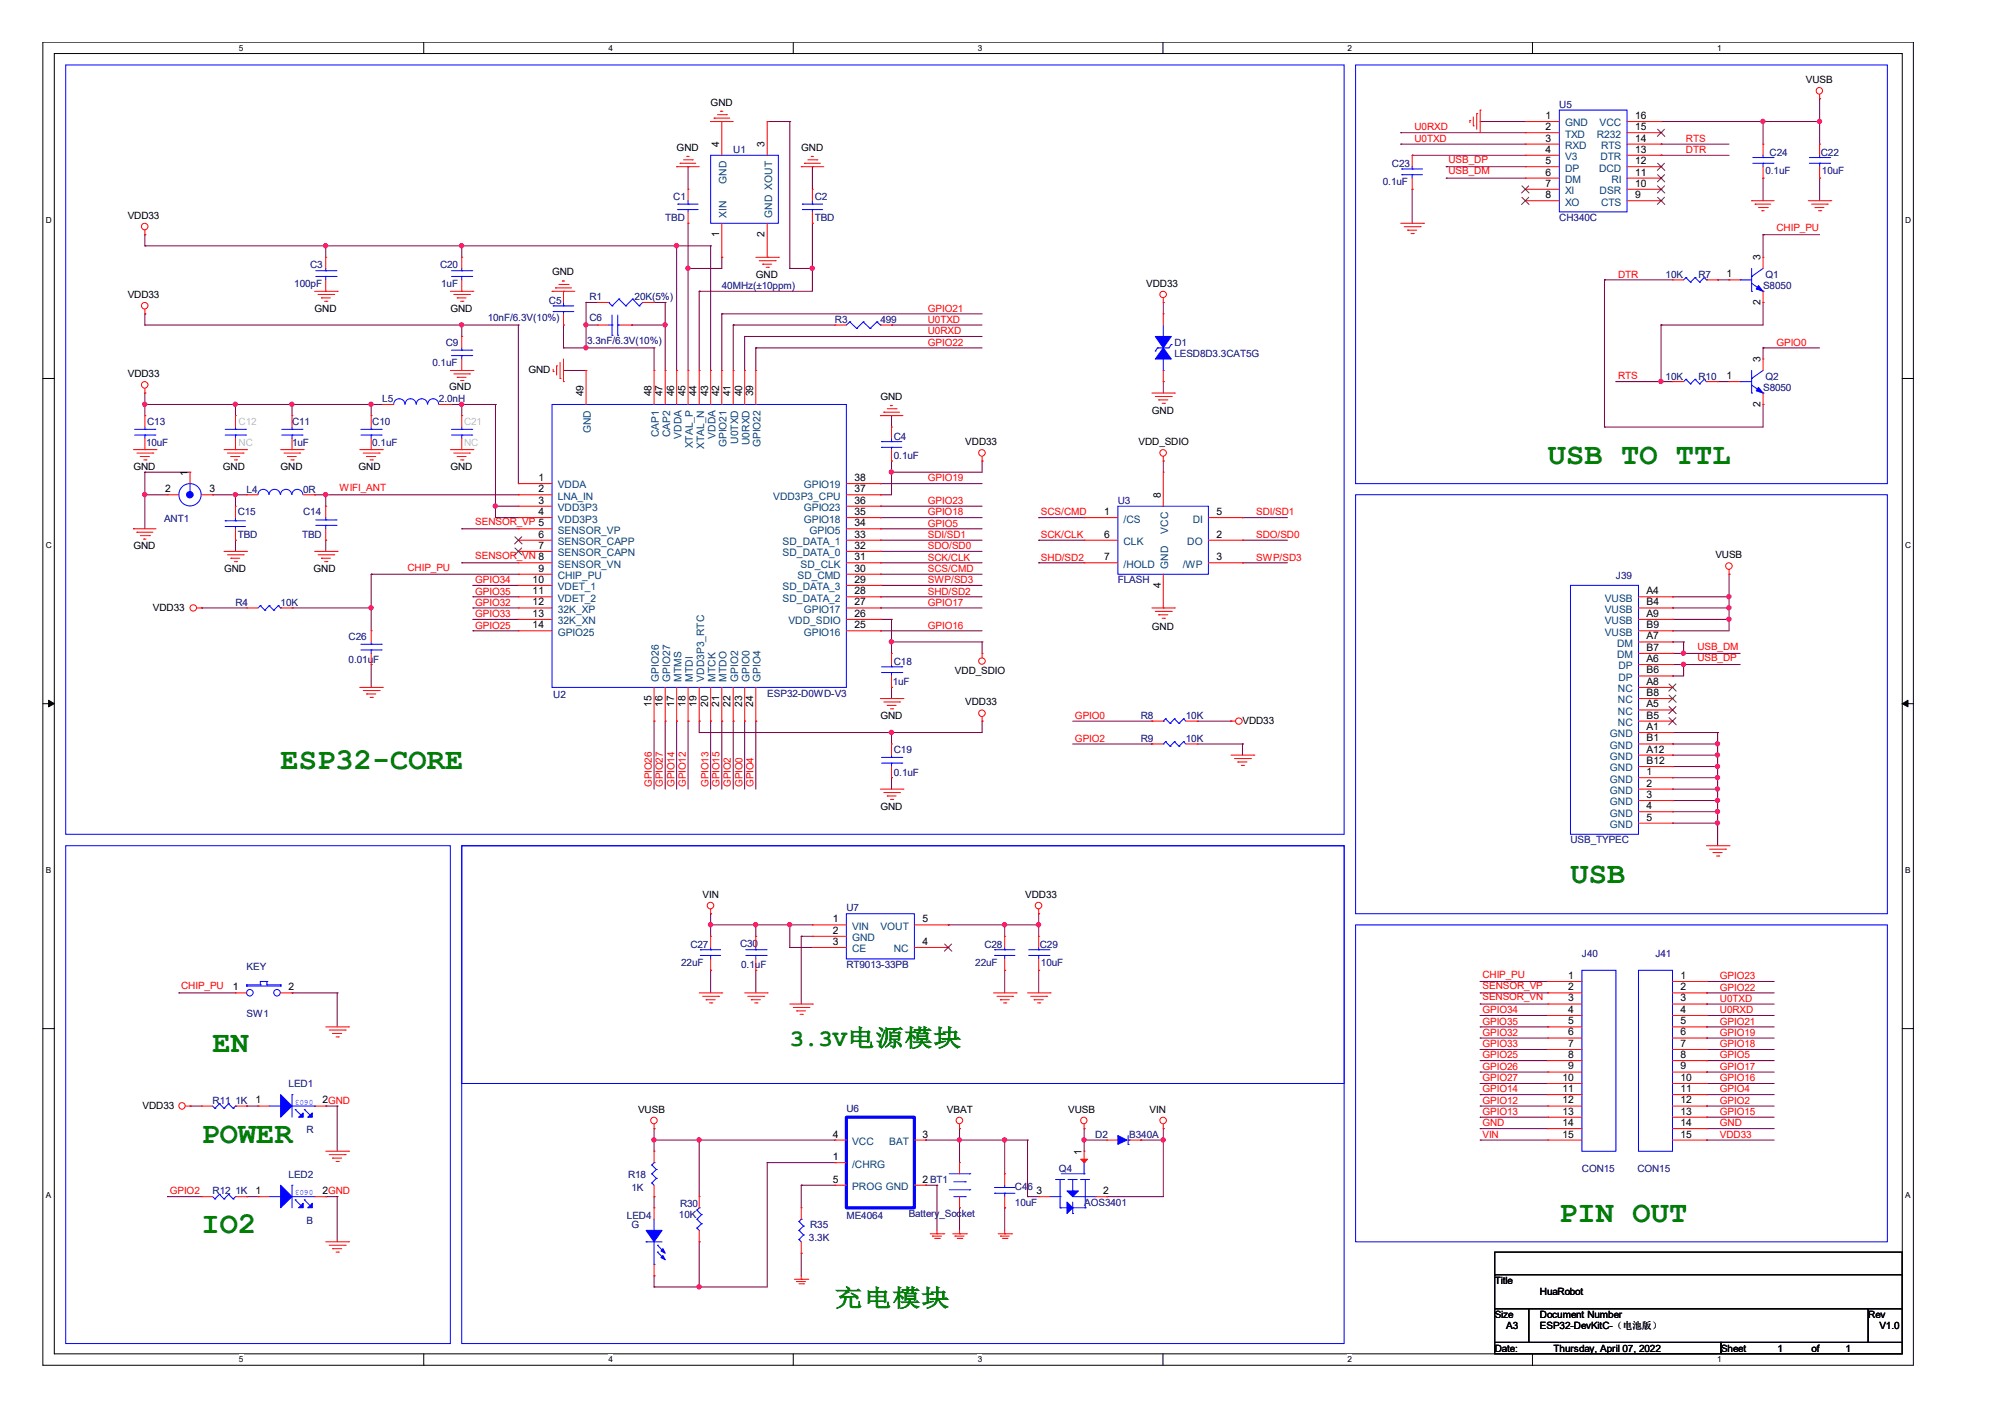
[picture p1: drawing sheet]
<svg xmlns="http://www.w3.org/2000/svg" width="297mm" height="210mm" viewBox="0 0 297 210" stroke-linecap="round" stroke-linejoin="round" font-family="sans-serif">
<defs><g id="words">
<g font-size="4.5" fill="#008000">
<text x="229.3" y="68.7">USB TO TTL</text>
<text x="41.6" y="114">ESP32-CORE</text>
<text x="232.7" y="130.7">USB</text>
<text x="31.5" y="155.9">EN</text>
<text x="29.8" y="169.3">POWER</text>
<text x="29.8" y="182.7">IO2</text>
<text x="231" y="181">PIN OUT</text>
</g>
<g font-size="3.5" fill="#008000">
<text x="117" y="155">3.3V电源模块</text>
<text x="123.7" y="193.5">充电模块</text>
</g>
<g font-size="1.5">
<text x="105.3" y="15.6">GND</text>
<text x="229" y="17.6">1</text>
<text x="242.2" y="17.6">16</text>
<text x="267.5" y="12.3">VUSB</text>
<text x="100.2" y="22.4">GND</text>
<text x="106.6" y="21.8" transform="rotate(-90 106.6 21.8)">4</text>
<text x="113.3" y="21.8" transform="rotate(-90 113.3 21.8)">3</text>
<text x="118.7" y="22.4">GND</text>
<text x="229" y="19.3">2</text>
<text x="229" y="21">3</text>
<text x="229" y="22.6">4</text>
<text x="242.2" y="19.3">15</text>
<text x="242.2" y="21">14</text>
<text x="242.2" y="22.6">13</text>
<text x="229" y="24.3">5</text>
<text x="229" y="26">6</text>
<text x="229" y="27.7">7</text>
<text x="229" y="29.4">8</text>
<text x="242.2" y="24.3">12</text>
<text x="242.2" y="26">11</text>
<text x="242.2" y="27.7">10</text>
<text x="242.2" y="29.4">9</text>
<text x="18.9" y="32.4">VDD33</text>
<text x="106.6" y="35.1" transform="rotate(-90 106.6 35.1)">1</text>
<text x="113.3" y="35.1" transform="rotate(-90 113.3 35.1)">2</text>
<text x="81.8" y="40.8">GND</text>
<text x="112" y="41.1">GND</text>
<text x="255.8" y="41.1">1</text>
<text x="260.8" y="38.6" transform="rotate(-90 260.8 38.6)">3</text>
<text x="18.9" y="44.2">VDD33</text>
<text x="46.6" y="46.2">GND</text>
<text x="66.7" y="46.2">GND</text>
<text x="169.8" y="42.5">VDD33</text>
<text x="260.8" y="45.2" transform="rotate(-90 260.8 45.2)">2</text>
<text x="260.8" y="53.7" transform="rotate(-90 260.8 53.7)">3</text>
<text x="18.9" y="55.9">VDD33</text>
<text x="66.5" y="57.7">GND</text>
<text x="78.3" y="55.2">GND</text>
<text x="86.4" y="58.7" transform="rotate(-90 86.4 58.7)">49</text>
<text x="96.5" y="58.7" transform="rotate(-90 96.5 58.7)">48</text>
<text x="98.2" y="58.7" transform="rotate(-90 98.2 58.7)">47</text>
<text x="99.9" y="58.7" transform="rotate(-90 99.9 58.7)">46</text>
<text x="101.6" y="58.7" transform="rotate(-90 101.6 58.7)">45</text>
<text x="103.2" y="58.7" transform="rotate(-90 103.2 58.7)">44</text>
<text x="104.9" y="58.7" transform="rotate(-90 104.9 58.7)">43</text>
<text x="106.6" y="58.7" transform="rotate(-90 106.6 58.7)">42</text>
<text x="108.2" y="58.7" transform="rotate(-90 108.2 58.7)">41</text>
<text x="109.9" y="58.7" transform="rotate(-90 109.9 58.7)">40</text>
<text x="111.6" y="58.7" transform="rotate(-90 111.6 58.7)">39</text>
<text x="130.4" y="59.2">GND</text>
<text x="255.8" y="56.1">1</text>
<text x="143" y="65.9">VDD33</text>
<text x="168.7" y="65.9">VDD_SDIO</text>
<text x="170.6" y="61.3">GND</text>
<text x="260.8" y="60.3" transform="rotate(-90 260.8 60.3)">2</text>
<text x="19.8" y="69.7">GND</text>
<text x="27.8" y="70.5" transform="rotate(-90 27.8 70.5)">1</text>
<text x="33" y="69.7">GND</text>
<text x="41.6" y="69.7">GND</text>
<text x="53.1" y="69.7">GND</text>
<text x="66.7" y="69.7">GND</text>
<text x="79.8" y="71.3">1</text>
<text x="126.6" y="71.3">38</text>
<text x="24.5" y="72.9">2</text>
<text x="31" y="72.9">3</text>
<text x="79.8" y="72.9">2</text>
<text x="79.8" y="74.6">3</text>
<text x="79.8" y="76.3">4</text>
<text x="126.6" y="77.9">34</text>
<text x="126.6" y="76.3">35</text>
<text x="126.6" y="74.6">36</text>
<text x="126.6" y="72.9">37</text>
<text x="163.6" y="76.3">1</text>
<text x="172" y="73.8" transform="rotate(-90 172 73.8)">8</text>
<text x="180.2" y="76.3">5</text>
<text x="19.8" y="81.4">GND</text>
<text x="79.8" y="79.6">6</text>
<text x="79.8" y="81.3">7</text>
<text x="126.6" y="83">31</text>
<text x="126.6" y="81.3">32</text>
<text x="126.6" y="79.6">33</text>
<text x="163.6" y="79.6">6</text>
<text x="163.6" y="83">7</text>
<text x="180.2" y="79.6">2</text>
<text x="180.2" y="83">3</text>
<text x="254.1" y="82.7">VUSB</text>
<text x="33.2" y="84.7">GND</text>
<text x="46.4" y="84.7">GND</text>
<text x="78.9" y="86.3">10</text>
<text x="78.9" y="88">11</text>
<text x="78.9" y="89.7">12</text>
<text x="79.8" y="84.7">9</text>
<text x="126.6" y="89.7">27</text>
<text x="126.6" y="88">28</text>
<text x="126.6" y="86.3">29</text>
<text x="126.6" y="84.7">30</text>
<text x="172" y="87.1" transform="rotate(-90 172 87.1)">4</text>
<text x="243.9" y="88">A4</text>
<text x="243.9" y="89.7">B4</text>
<text x="22.6" y="90.4">VDD33</text>
<text x="78.9" y="91.4">13</text>
<text x="78.9" y="93.1">14</text>
<text x="126.6" y="91.4">26</text>
<text x="126.6" y="93.1">25</text>
<text x="170.6" y="93.3">GND</text>
<text x="243.9" y="93.1">B9</text>
<text x="243.9" y="94.7">A7</text>
<text x="243.9" y="91.4">A9</text>
<text x="141.5" y="99.8">VDD_SDIO</text>
<text x="243.9" y="96.4">B7</text>
<text x="243.9" y="98.1">A6</text>
<text x="243.9" y="99.8">B6</text>
<text x="243.9" y="101.4">A8</text>
<text x="96.5" y="104.7" transform="rotate(-90 96.5 104.7)">15</text>
<text x="98.2" y="104.7" transform="rotate(-90 98.2 104.7)">16</text>
<text x="99.9" y="104.7" transform="rotate(-90 99.9 104.7)">17</text>
<text x="101.6" y="104.7" transform="rotate(-90 101.6 104.7)">18</text>
<text x="103.2" y="104.7" transform="rotate(-90 103.2 104.7)">19</text>
<text x="104.9" y="104.7" transform="rotate(-90 104.9 104.7)">20</text>
<text x="106.6" y="104.7" transform="rotate(-90 106.6 104.7)">21</text>
<text x="108.2" y="104.7" transform="rotate(-90 108.2 104.7)">22</text>
<text x="109.9" y="104.7" transform="rotate(-90 109.9 104.7)">23</text>
<text x="111.6" y="104.7" transform="rotate(-90 111.6 104.7)">24</text>
<text x="130.4" y="106.5">GND</text>
<text x="143" y="104.5">VDD33</text>
<text x="184.1" y="107.2">VDD33</text>
<text x="243.9" y="104.8">A5</text>
<text x="243.9" y="103.1">B8</text>
<text x="243.9" y="106.4">B5</text>
<text x="243.9" y="108.1">A1</text>
<text x="243.9" y="113.2">B12</text>
<text x="243.9" y="109.8">B1</text>
<text x="243.9" y="111.5">A12</text>
<text x="130.4" y="119.9">GND</text>
<text x="243.9" y="114.8">1</text>
<text x="243.9" y="116.5">2</text>
<text x="243.9" y="118.2">3</text>
<text x="243.9" y="119.9">4</text>
<text x="243.9" y="121.6">5</text>
<text x="104.1" y="133">VIN</text>
<text x="123.4" y="136.6">1</text>
<text x="136.7" y="136.6">5</text>
<text x="151.9" y="133">VDD33</text>
<text x="123.4" y="138.3">2</text>
<text x="123.4" y="140">3</text>
<text x="136.7" y="140">4</text>
<text x="34.5" y="146.7">1</text>
<text x="42.8" y="146.7">2</text>
<text x="232.3" y="145">1</text>
<text x="232.3" y="146.7">2</text>
<text x="232.3" y="148.4">3</text>
<text x="249" y="145">1</text>
<text x="249" y="146.7">2</text>
<text x="249" y="148.4">3</text>
<text x="232.3" y="150">4</text>
<text x="232.3" y="151.7">5</text>
<text x="232.3" y="153.4">6</text>
<text x="232.3" y="155.1">7</text>
<text x="249" y="150">4</text>
<text x="249" y="151.7">5</text>
<text x="249" y="153.4">6</text>
<text x="249" y="155.1">7</text>
<text x="231.5" y="160.1">10</text>
<text x="231.5" y="161.8">11</text>
<text x="232.3" y="156.7">8</text>
<text x="232.3" y="158.4">9</text>
<text x="249" y="156.7">8</text>
<text x="249" y="158.4">9</text>
<text x="249" y="160.1">10</text>
<text x="249" y="161.8">11</text>
<text x="21.1" y="164.4">VDD33</text>
<text x="37.8" y="163.5">1</text>
<text x="47.8" y="163.5">2GND</text>
<text x="94.5" y="164.9">VUSB</text>
<text x="140.3" y="164.9">VBAT</text>
<text x="158.2" y="164.9">VUSB</text>
<text x="170.3" y="164.9">VIN</text>
<text x="231.5" y="163.5">12</text>
<text x="231.5" y="165.1">13</text>
<text x="231.5" y="166.8">14</text>
<text x="249" y="163.5">12</text>
<text x="249" y="165.1">13</text>
<text x="249" y="166.8">14</text>
<text x="123.4" y="171.8">1</text>
<text x="123.4" y="168.5">4</text>
<text x="136.7" y="168.5">3</text>
<text x="160.2" y="171" transform="rotate(-90 160.2 171)">1</text>
<text x="231.5" y="168.5">15</text>
<text x="249" y="168.5">15</text>
<text x="37.8" y="176.9">1</text>
<text x="47.8" y="176.9">2GND</text>
<text x="123.4" y="175.2">5</text>
<text x="136.7" y="175.2">2 BT1</text>
<text x="153.5" y="176.9">3</text>
<text x="163.4" y="176.9">2</text>
<text x="221.4" y="190.2">Title</text>
<text x="228.1" y="191.8">HuaRobot</text>
<text x="221.4" y="195.2">Size</text>
<text x="223.1" y="196.9">A3</text>
<text x="228.1" y="195.2">Document Number</text>
<text x="228.1" y="196.9">ESP32-DevKitC-（电池版）</text>
<text x="276.8" y="195.2">Rev</text>
<text x="278.4" y="196.9">V1.0</text>
<text x="221.4" y="200.2">Date:</text>
<text x="230.2" y="200.2">Thursday, April 07, 2022</text>
<text x="255" y="200.2">Sheet</text>
<text x="263.4" y="200.2">1</text>
<text x="268.4" y="200.2">of</text>
<text x="273.4" y="200.2">1</text>
</g>
<g font-size="1.5" fill="#000080">
<text x="231" y="16">U5</text>
<text x="108.6" y="22.7">U1</text>
<text x="262.2" y="23">C24</text>
<text x="269.7" y="23">C22</text>
<text x="99.7" y="29.6">C1</text>
<text x="120.7" y="29.6">C2</text>
<text x="204.9" y="27.4">0.1uF</text>
<text x="206.2" y="24.7">C23</text>
<text x="261.5" y="25.7">0.1uF</text>
<text x="269.9" y="25.7">10uF</text>
<text x="98.6" y="32.7">TBD</text>
<text x="120.7" y="32.7">TBD</text>
<text x="231" y="32.7">CH340C</text>
<text x="45.9" y="39.6">C3</text>
<text x="65.2" y="39.6">C20</text>
<text x="246.8" y="41.1">10K</text>
<text x="251.6" y="41.1">R7</text>
<text x="261.5" y="41.1">Q1</text>
<text x="43.6" y="42.5">100pF</text>
<text x="65.4" y="42.5">1uF</text>
<text x="72.3" y="47.5">10nF/6.3V(10%)</text>
<text x="81.3" y="45">C5</text>
<text x="87.3" y="44.5">R1</text>
<text x="87.3" y="47.5">C6</text>
<text x="94" y="44.5">20K(5%)</text>
<text x="106.9" y="42.8">40MHz(±10ppm)</text>
<text x="123.7" y="47.9">R3</text>
<text x="130.4" y="47.9">499</text>
<text x="261.2" y="42.8">S8050</text>
<text x="66" y="51.2">C9</text>
<text x="87" y="51">3.3nF/6.3V(10%)</text>
<text x="174" y="51.2">D1</text>
<text x="174" y="52.9">LESD8D3.3CAT5G</text>
<text x="56.6" y="59.6">L5</text>
<text x="64.1" y="54.2">0.1uF</text>
<text x="65" y="59.6">2.0nH</text>
<text x="246.8" y="56.2">10K</text>
<text x="251.6" y="56.2">R10</text>
<text x="261.2" y="57.9">S8050</text>
<text x="261.5" y="56.2">Q2</text>
<text x="21.8" y="62.9">C13</text>
<text x="43.3" y="62.9">C11</text>
<text x="55.2" y="62.9">C10</text>
<text x="132.4" y="65.1">C4</text>
<text x="21.6" y="66.1">10uF</text>
<text x="43.3" y="66.1">1uF</text>
<text x="55.2" y="66.1">0.1uF</text>
<text x="132.4" y="68">0.1uF</text>
<text x="24.3" y="77.4">ANT1</text>
<text x="35.2" y="76.3">C15</text>
<text x="36.5" y="73">L4</text>
<text x="44.9" y="73">0R</text>
<text x="44.9" y="76.3">C14</text>
<text x="165.6" y="74.6">U3</text>
<text x="35.2" y="79.7">TBD</text>
<text x="44.7" y="79.7">TBD</text>
<text x="34.9" y="89.8">R4</text>
<text x="41.6" y="89.8">10K</text>
<text x="165.6" y="86.4">FLASH</text>
<text x="239.4" y="85.7">J39</text>
<text x="51.6" y="94.8">C26</text>
<text x="51.6" y="98.1">0.01uF</text>
<text x="132.2" y="101.5">1uF</text>
<text x="132.4" y="98.5">C18</text>
<text x="82" y="103.3">U2</text>
<text x="113.7" y="103.2">ESP32-D0WD-V3</text>
<text x="169" y="106.5">R8</text>
<text x="175.7" y="106.5">10K</text>
<text x="132.4" y="111.6">C19</text>
<text x="169" y="109.9">R9</text>
<text x="175.7" y="109.9">10K</text>
<text x="132.4" y="114.9">0.1uF</text>
<text x="232.7" y="124.9">USB_TYPEC</text>
<text x="125.4" y="135">U7</text>
<text x="36.5" y="143.7">KEY</text>
<text x="100.9" y="143.1">22uF</text>
<text x="102.3" y="140.4">C27</text>
<text x="109.6" y="140.2">C30</text>
<text x="109.8" y="143.4">0.1uF</text>
<text x="125.4" y="143.4">RT9013-33PB</text>
<text x="144.5" y="143.1">22uF</text>
<text x="145.8" y="140.4">C28</text>
<text x="154.1" y="140.4">C29</text>
<text x="154.2" y="143.1">10uF</text>
<text x="234.4" y="141.7">J40</text>
<text x="245.2" y="141.7">J41</text>
<text x="36.5" y="150.6">SW1</text>
<text x="42.8" y="161">LED1</text>
<text x="31.5" y="163.5">R11</text>
<text x="34.9" y="163.5">1K</text>
<text x="45.4" y="167.9">R</text>
<text x="125.4" y="164.7">U6</text>
<text x="156.9" y="173.6">Q4</text>
<text x="162.3" y="168.5">D2</text>
<text x="167.3" y="168.5">B340A</text>
<text x="234.4" y="173.6">CON15</text>
<text x="242.6" y="173.6">CON15</text>
<text x="31.5" y="176.9">R12</text>
<text x="34.9" y="176.9">1K</text>
<text x="42.8" y="174.4">LED2</text>
<text x="93" y="174.4">R18</text>
<text x="93.6" y="176.4">1K</text>
<text x="100.8" y="178.8">R30</text>
<text x="150.4" y="176.2">C46</text>
<text x="150.4" y="178.6">10uF</text>
<text x="160.6" y="178.6">AOS3401</text>
<text x="45.4" y="181.3">B</text>
<text x="92.9" y="180.6">LED4</text>
<text x="93.6" y="182">G</text>
<text x="100.6" y="180.4">10K</text>
<text x="119.8" y="183.8">3.3K</text>
<text x="120" y="182">R35</text>
<text x="125.4" y="180.6">ME4064</text>
<text x="134.6" y="180.3">Battery_Socket</text>
</g>
<g font-size="1.5" fill="#f00">
<text x="209.5" y="19.3">U0RXD</text>
<text x="209.5" y="21">U0TXD</text>
<text x="249.8" y="21">RTS</text>
<text x="249.8" y="22.7">DTR</text>
<text x="214.6" y="24.1">USB_DP</text>
<text x="214.6" y="25.8">USB_DM</text>
<text x="263.2" y="34.2">CHIP_PU</text>
<text x="239.7" y="41.1">DTR</text>
<text x="137.5" y="47.8">U0TXD</text>
<text x="137.5" y="46.2">GPIO21</text>
<text x="137.5" y="51.2">GPIO22</text>
<text x="137.5" y="49.5">U0RXD</text>
<text x="263.2" y="51.2">GPIO0</text>
<text x="239.7" y="56.2">RTS</text>
<text x="137.5" y="71.3">GPIO19</text>
<text x="50.3" y="72.7">WIFI_ANT</text>
<text x="70.4" y="77.8">SENSOR_VP 5</text>
<text x="137.5" y="76.3">GPIO18</text>
<text x="137.5" y="78">GPIO5</text>
<text x="137.5" y="74.6">GPIO23</text>
<text x="154.2" y="76.3">SCS/CMD</text>
<text x="186.1" y="76.3">SDI/SD1</text>
<text x="70.4" y="82.8">SENSOR_VN 8</text>
<text x="137.5" y="81.3">SDO/SD0</text>
<text x="137.5" y="79.7">SDI/SD1</text>
<text x="137.5" y="83">SCK/CLK</text>
<text x="154.2" y="79.7">SCK/CLK</text>
<text x="154.2" y="83">SHD/SD2</text>
<text x="186.1" y="83">SWP/SD3</text>
<text x="186.1" y="79.7">SDO/SD0</text>
<text x="60.4" y="84.5">CHIP_PU</text>
<text x="70.4" y="88.1">GPIO35</text>
<text x="70.4" y="86.4">GPIO34</text>
<text x="70.4" y="89.7">GPIO32</text>
<text x="137.5" y="89.7">GPIO17</text>
<text x="137.5" y="86.4">SWP/SD3</text>
<text x="137.5" y="84.7">SCS/CMD</text>
<text x="137.5" y="88.1">SHD/SD2</text>
<text x="70.4" y="91.4">GPIO33</text>
<text x="70.4" y="93.1">GPIO25</text>
<text x="137.5" y="93.1">GPIO16</text>
<text x="251.5" y="96.2">USB_DM</text>
<text x="251.5" y="97.9">USB_DP</text>
<text x="159.3" y="106.5">GPIO0</text>
<text x="159.3" y="109.9">GPIO2</text>
<text x="96.6" y="116.6" transform="rotate(-90 96.6 116.6)">GPIO26</text>
<text x="98.2" y="116.6" transform="rotate(-90 98.2 116.6)">GPIO27</text>
<text x="99.9" y="116.6" transform="rotate(-90 99.9 116.6)">GPIO14</text>
<text x="101.6" y="116.6" transform="rotate(-90 101.6 116.6)">GPIO12</text>
<text x="104.9" y="116.6" transform="rotate(-90 104.9 116.6)">GPIO13</text>
<text x="106.6" y="116.6" transform="rotate(-90 106.6 116.6)">GPIO15</text>
<text x="108.3" y="116.6" transform="rotate(-90 108.3 116.6)">GPIO2</text>
<text x="110" y="116.6" transform="rotate(-90 110 116.6)">GPIO0</text>
<text x="111.6" y="116.6" transform="rotate(-90 111.6 116.6)">GPIO4</text>
<text x="26.8" y="146.5">CHIP_PU</text>
<text x="219.6" y="144.8">CHIP_PU</text>
<text x="219.6" y="146.5">SENSOR_VP</text>
<text x="219.6" y="148.2">SENSOR_VN</text>
<text x="254.8" y="145">GPIO23</text>
<text x="254.8" y="146.7">GPIO22</text>
<text x="254.8" y="148.4">U0TXD</text>
<text x="219.6" y="150.1">GPIO34</text>
<text x="219.6" y="151.8">GPIO35</text>
<text x="219.6" y="153.4">GPIO32</text>
<text x="219.6" y="155.1">GPIO33</text>
<text x="254.8" y="150.1">U0RXD</text>
<text x="254.8" y="151.8">GPIO21</text>
<text x="254.8" y="153.4">GPIO19</text>
<text x="254.8" y="155.1">GPIO18</text>
<text x="219.6" y="156.8">GPIO25</text>
<text x="219.6" y="158.5">GPIO26</text>
<text x="219.6" y="160.2">GPIO27</text>
<text x="219.6" y="161.8">GPIO14</text>
<text x="254.8" y="156.8">GPIO5</text>
<text x="254.8" y="158.5">GPIO17</text>
<text x="254.8" y="160.2">GPIO16</text>
<text x="254.8" y="161.8">GPIO4</text>
<text x="219.6" y="163.5">GPIO12</text>
<text x="219.6" y="165.2">GPIO13</text>
<text x="219.6" y="166.8">GND</text>
<text x="254.8" y="163.5">GPIO2</text>
<text x="254.8" y="165.2">GPIO15</text>
<text x="254.8" y="166.8">GND</text>
<text x="219.6" y="168.5">VIN</text>
<text x="254.8" y="168.5">VDD33</text>
<text x="25.1" y="176.9">GPIO2</text>
</g>
<g font-size="1.5" fill="#004080">
<text x="231.9" y="18.7">GND</text>
<text x="231.9" y="20.4">TXD</text>
<text x="231.9" y="22.1">RXD</text>
<text x="231.9" y="23.7">V3</text>
<text x="236.6" y="20.4">R232</text>
<text x="237" y="18.7">VCC</text>
<text x="237.1" y="23.7">DTR</text>
<text x="237.2" y="22.1">RTS</text>
<text x="107.7" y="27.2" transform="rotate(-90 107.7 27.2)">GND</text>
<text x="231.9" y="25.4">DP</text>
<text x="231.9" y="27.1">DM</text>
<text x="231.9" y="28.8">XI</text>
<text x="236.9" y="25.4">DCD</text>
<text x="237" y="28.8">DSR</text>
<text x="238.7" y="27.1">RI</text>
<text x="107.7" y="32.2" transform="rotate(-90 107.7 32.2)">XIN</text>
<text x="114.4" y="32.2" transform="rotate(-90 114.4 32.2)">GND XOUT</text>
<text x="231.9" y="30.5">XO</text>
<text x="237.2" y="30.5">CTS</text>
<text x="87.5" y="64.1" transform="rotate(-90 87.5 64.1)">GND</text>
<text x="97.6" y="64.7" transform="rotate(-90 97.6 64.7)">CAP1</text>
<text x="99.3" y="64.7" transform="rotate(-90 99.3 64.7)">CAP2</text>
<text x="101" y="65" transform="rotate(-90 101 65)">VDDA</text>
<text x="106" y="65" transform="rotate(-90 106 65)">VDDA</text>
<text x="109.3" y="65.8" transform="rotate(-90 109.3 65.8)">U0TXD</text>
<text x="111" y="65.9" transform="rotate(-90 111 65.9)">U0RXD</text>
<text x="102.7" y="66.4" transform="rotate(-90 102.7 66.4)">XTAL_P</text>
<text x="104.3" y="66.5" transform="rotate(-90 104.3 66.5)">XTAL_N</text>
<text x="107.7" y="66.3" transform="rotate(-90 107.7 66.3)">GPIO21</text>
<text x="112.7" y="66.3" transform="rotate(-90 112.7 66.3)">GPIO22</text>
<text x="82.6" y="72.4">VDDA</text>
<text x="82.6" y="74">LNA_IN</text>
<text x="82.6" y="75.7">VDD3P3</text>
<text x="82.6" y="77.4">VDD3P3</text>
<text x="114.6" y="74">VDD3P3_CPU</text>
<text x="119.1" y="77.4">GPIO18</text>
<text x="119.1" y="72.4">GPIO19</text>
<text x="119.1" y="75.7">GPIO23</text>
<text x="166.5" y="77.4">/CS</text>
<text x="176.7" y="77.4">DI</text>
<text x="82.6" y="79.1">SENSOR_VP</text>
<text x="82.6" y="80.7">SENSOR_CAPP</text>
<text x="82.6" y="82.4">SENSOR_CAPN</text>
<text x="116" y="82.4">SD_DATA_0</text>
<text x="116" y="80.7">SD_DATA_1</text>
<text x="119.9" y="79.1">GPIO5</text>
<text x="166.5" y="80.7">CLK</text>
<text x="173.1" y="79.1" transform="rotate(-90 173.1 79.1)">VCC</text>
<text x="175.9" y="80.7">DO</text>
<text x="82.6" y="84.1">SENSOR_VN</text>
<text x="82.6" y="85.8">CHIP_PU</text>
<text x="82.6" y="87.4">VDET_1</text>
<text x="82.6" y="89.1">VDET_2</text>
<text x="116" y="89.1">SD_DATA_2</text>
<text x="116" y="87.4">SD_DATA_3</text>
<text x="118.2" y="85.8">SD_CMD</text>
<text x="118.6" y="84.1">SD_CLK</text>
<text x="166.5" y="84.1">/HOLD</text>
<text x="173.1" y="84.2" transform="rotate(-90 173.1 84.2)">GND</text>
<text x="175.2" y="84.1">/WP</text>
<text x="237.7" y="89.1">VUSB</text>
<text x="82.6" y="90.8">32K_XP</text>
<text x="82.6" y="92.5">32K_XN</text>
<text x="82.6" y="94.2">GPIO25</text>
<text x="116.8" y="92.5">VDD_SDIO</text>
<text x="119.1" y="94.2">GPIO16</text>
<text x="119.1" y="90.8">GPIO17</text>
<text x="237.7" y="94.2">VUSB</text>
<text x="237.7" y="90.8">VUSB</text>
<text x="237.7" y="92.5">VUSB</text>
<text x="239.6" y="95.8">DM</text>
<text x="97.6" y="101" transform="rotate(-90 97.6 101)">GPIO26</text>
<text x="99.3" y="101" transform="rotate(-90 99.3 101)">GPIO27</text>
<text x="101" y="101" transform="rotate(-90 101 101)">MTMS</text>
<text x="102.7" y="101" transform="rotate(-90 102.7 101)">MTDI</text>
<text x="104.3" y="101" transform="rotate(-90 104.3 101)">VDD3P3_RTC</text>
<text x="106" y="101" transform="rotate(-90 106 101)">MTCK</text>
<text x="107.7" y="101" transform="rotate(-90 107.7 101)">MTDO</text>
<text x="109.3" y="101" transform="rotate(-90 109.3 101)">GPIO2</text>
<text x="111" y="101" transform="rotate(-90 111 101)">GPIO0</text>
<text x="112.7" y="101" transform="rotate(-90 112.7 101)">GPIO4</text>
<text x="239.6" y="97.5">DM</text>
<text x="239.8" y="99.2">DP</text>
<text x="239.8" y="100.9">DP</text>
<text x="239.7" y="105.9">NC</text>
<text x="239.7" y="104.2">NC</text>
<text x="239.7" y="102.5">NC</text>
<text x="239.7" y="107.5">NC</text>
<text x="238.5" y="109.2">GND</text>
<text x="238.5" y="110.9">GND</text>
<text x="238.5" y="112.6">GND</text>
<text x="238.5" y="114.3">GND</text>
<text x="238.5" y="115.9">GND</text>
<text x="238.5" y="117.6">GND</text>
<text x="238.5" y="119.3">GND</text>
<text x="238.5" y="121">GND</text>
<text x="238.5" y="122.7">GND</text>
<text x="126.2" y="137.7">VIN</text>
<text x="130.4" y="137.7">VOUT</text>
<text x="126.2" y="139.4">GND</text>
<text x="126.2" y="141.1">CE</text>
<text x="132.4" y="141.1">NC</text>
<text x="126.2" y="172.9">/CHRG</text>
<text x="126.2" y="169.6">VCC</text>
<text x="131.7" y="169.6">BAT</text>
<text x="126.2" y="176.3">PROG GND</text>
</g>
<g font-size="1.5" fill="#bfbfbf">
<text x="35.3" y="62.9">C12</text>
<text x="68.7" y="62.9">C21</text>
<text x="35.3" y="66.1">NC</text>
<text x="68.7" y="66.1">NC</text>
</g>
<g font-size="1.2">
<text x="35.4" y="7.5">5</text>
<text x="90.1" y="7.5">4</text>
<text x="144.9" y="7.5">3</text>
<text x="199.6" y="7.5">2</text>
<text x="254.4" y="7.5">1</text>
<text x="6.8" y="33.1">D</text>
<text x="282.2" y="33.1">D</text>
<text x="6.8" y="81.2">C</text>
<text x="282.2" y="81.2">C</text>
<text x="6.8" y="129.4">B</text>
<text x="282.2" y="129.4">B</text>
<text x="6.8" y="177.5">A</text>
<text x="282.2" y="177.5">A</text>
<text x="35.4" y="201.8">5</text>
<text x="90.1" y="201.8">4</text>
<text x="144.9" y="201.8">3</text>
<text x="199.6" y="201.8">2</text>
<text x="254.4" y="201.8">1</text>
</g>
<g font-size="1.1" fill="#00f">
<text x="46.4" y="162.9" transform="rotate(-180 46.4 162.9)">0603</text>
<text x="46.4" y="176.3" transform="rotate(-180 46.4 176.3)">0603</text>
</g>
</g></defs>
<path d="M6.3 6.2h277.2v196h-277.2zM8 7.9h273.8v192.6h-273.8z" fill="none" stroke="#000" stroke-width=".15"/>
<g fill="#fff">
<path d="M35.4 6.4h.6v1.4h-.6z"/>
<path d="M35.4 200.7h.6v1.4h-.6z"/>
</g>
<path d="M62.8 6.2v1.7M62.8 200.5v1.7" fill="none" stroke="#000" stroke-width=".15"/>
<g fill="#fff">
<path d="M90.1 6.4h.7v1.4h-.7z"/>
<path d="M90.1 200.7h.7v1.4h-.7z"/>
</g>
<path d="M117.5 6.2v1.7M117.5 200.5v1.7" fill="none" stroke="#000" stroke-width=".15"/>
<g fill="#fff">
<path d="M144.9 6.4h.6v1.4h-.6z"/>
<path d="M144.9 200.7h.6v1.4h-.6z"/>
</g>
<path d="M172.3 6.2v1.7M172.3 200.5v1.7" fill="none" stroke="#000" stroke-width=".15"/>
<g fill="#fff">
<path d="M199.6 6.4h.7v1.4h-.7z"/>
<path d="M199.6 200.7h.7v1.4h-.7z"/>
</g>
<path d="M227 6.2v1.7M227 200.5v1.7" fill="none" stroke="#000" stroke-width=".15"/>
<g fill="#fff">
<path d="M254.4 6.4h.6v1.4h-.6z"/>
<path d="M254.4 200.7h.6v1.4h-.6z"/>
<path d="M6.8 31.9h.8v1.4h-.8z"/>
<path d="M282.2 31.9h.9v1.4h-.9z"/>
<path d="M6.8 80.1h.8v1.4h-.8z"/>
<path d="M282.2 80.1h.9v1.4h-.9z"/>
</g>
<path d="M6.3 56.1h1.7M281.8 56.1h1.7" fill="none" stroke="#000" stroke-width=".15"/>
<g fill="#fff">
<path d="M6.8 128.2h.7v1.4h-.7z"/>
<path d="M282.2 128.2h.8v1.4h-.8z"/>
</g>
<path d="M6.3 104.2h1.7M281.8 104.2h1.7" fill="none" stroke="#000" stroke-width=".15"/>
<g fill="#000" stroke="#000" stroke-width=".15">
<path d="M7.2 103.7l.8 .5-.8 .5z" fill-rule="evenodd"/>
<path d="M281.8 104.2l.9-.5v1z" fill-rule="evenodd"/>
</g>
<g fill="#fff">
<path d="M6.8 176.4h.7v1.4h-.7z"/>
<path d="M282.2 176.4h.8v1.4h-.8z"/>
</g>
<path d="M6.3 152.4h1.7M281.8 152.4h1.7M221.4 185.5h60.4v3.3h-60.4zM221.4 188.8h60.4v5.1h-60.4zM221.4 193.9h5.1v5h-5.1zM221.4 198.9h33.6v1.6h-33.6zM226.5 193.9h50.3v5h-50.3zM255 198.9h26.8v1.6h-26.8zM276.8 193.9h5v5h-5z" fill="none" stroke="#000" stroke-width=".15"/>
<g fill="none" stroke="#00f" stroke-width=".15">
<path d="M9.7 9.6h189.4v114h-189.4zM200.8 9.6h78.8v62h-78.8zM231 16.3h10v15.1h-10zM48.3 39.8v.3M68.4 39.8v.3M100.4 30.2h.1M100.4 31h.1M100.4 30.2h3M100.4 31h3M101.9 31h.1M101.9 30.2h.1M101.9 29.7v.5"/>
<path d="M101.9 31v.4M105.3 23h10v10.1h-10zM118.9 30.2h.1M118.9 31h.1M118.9 30.2h3M118.9 31h3M120.4 31h.1M120.4 30.2h.1M120.4 29.7v.5M120.4 31v.4M207.7 25.9h.1M207.7 25h.1"/>
<path d="M207.7 25.9h3M207.7 25h3M209.2 25h.1M209.2 25.9h.1M209.2 24.7v.3M209.2 25.9v.5M259.5 39.8v3.4M259.7 24.2h3M259.7 23.3h3M261.2 23.3h.1M261.2 24.2h.1M261.2 23v.3"/>
<path d="M261.2 24.2v.5M261.2 39.8l-1.7 1.2M262.7 24.2h.1M262.7 23.3h.1M268.1 24.2h3M268.1 23.3h3M269.6 23.3h.1M269.6 24.2h.1M269.6 23v.3M269.6 24.2v.5M271.1 24.2h.1M271.1 23.3h.1"/>
<path d="M46.8 41h3M46.8 40.1h3M48.3 40.1h.1M48.3 41h.1M48.3 41v.5M49.8 41h.1M49.8 40.1h.1M58.3 59.9a.83 .83 0 0 1 .9-.8 .83 .83 0 0 1 .8 .8M60 59.9a.8 .8 0 0 1 .8-.8 .8 .8 0 0 1 .8 .8M61.7 59.9a.83 .83 0 0 1 .8-.8 .83 .83 0 0 1 .8 .8M63.4 59.9a.8 .8 0 0 1 .8-.8 .8 .8 0 0 1 .8 .8M66.9 41h3"/>
<path d="M66.9 40.1h3M66.9 52.7h3M66.9 51.9h3M68.4 40.1h.1M68.4 41h.1M68.4 51.9h.1M68.4 52.7h.1M68.4 41v.5M68.4 51.5v.4M68.4 52.7v.5M69.9 41h.1M69.9 40.1h.1"/>
<path d="M69.9 52.7h.1M69.9 51.9h.1M81.8 59.9h43.6v41.9h-43.6zM82 45.3h.1M82 46.2h.1M82 45.3h3M82 46.2h3M83.5 46.2h.1M83.5 45.3h.1M83.5 44.8v.5M83.5 46.2v.3M90.2 44.8h.1"/>
<path d="M90.2 44.8l.5 .5M90.2 48.1h.5M90.7 45.3h.1M90.7 49.7h.1M90.7 48.1h.1M90.7 46.7v3M91.5 48.1h.1M91.5 49.7h.1M91.5 48.1h.4M91.5 46.7v3M91.7 44.3h.1M91.7 44.3l1 1"/>
<path d="M91.7 44.3l-1 1M92.7 45.3h.1M93.7 44.3h.1M93.7 44.3l1 1M93.7 44.3l-1 1M94.7 45.3h.1M95.2 44.8l-.5 .5M125.9 47.7h.1M125.9 47.7l-.5 .4M125.9 47.7l1 1M126.9 48.7h.1M127.9 47.7h.1"/>
<path d="M127.9 47.7l-1 1M127.9 47.7l1 1M128.9 48.7h.1M129.9 47.7h.1M129.9 47.7l-1 1M129.9 47.7l.5 .4M130.4 48.1h.1M171.2 52h.1M171.5 51.5h.1M171.5 51.5l-.3 .5M172.3 49.8h.1M172.3 54.9h.1"/>
<path d="M172.3 48.1v1.7M172.3 53.2v1.7M173.5 51h.1M173.5 51l-.3 .5h-1.7M249.8 56.2h.1M249.8 41.1h.1M249.8 56.2l-.4 .3M249.8 56.2l.6 .7M249.8 41.1l-.4 .4M249.8 41.1l.6 .7M250.4 56.9h.1M250.4 41.8h.1"/>
<path d="M251.1 56.2h.1M251.1 41.1h.1M251.1 56.2l-.7 .7M251.1 56.2l.7 .7M251.1 41.1l-.7 .7M251.1 41.1l.7 .7M251.8 56.9h.1M251.8 41.8h.1M252.5 56.2h.1M252.5 41.1h.1M252.5 56.2l-.7 .7M252.5 56.2l.3 .3"/>
<path d="M252.5 41.1l-.7 .7M252.5 41.1l.3 .4M252.8 56.5h.1M252.8 41.5h.1M257.8 56.5h.1M257.8 41.5h.1M257.8 56.5h1.7M257.8 41.5h1.7M259.5 56.1h.1M259.5 58.2h.1M259.5 41h.1M259.5 43.2h.1"/>
<path d="M259.5 57l1.7 1.2M259.5 54.9v3.3M259.5 42l1.7 1.2M261.2 58.2h.1M261.2 43.2h.1M261.2 54.9l-1.7 1.2M19.9 64.4h3M19.9 63.6h3M21.5 63.6h.1M21.5 64.4h.1M21.5 63.3v.3M21.5 64.4v.5"/>
<path d="M22.9 64.4h.1M22.9 63.6h.1M28.2 72.8h.1M28.2 71.6v1.2M33.4 77.1h.1M33.4 78h.1M33.4 77.1h3M33.4 78h3M33.4 64.4h3M33.4 63.6h3M34.9 78h.1M34.9 77.1h.1"/>
<path d="M34.9 63.6h.1M34.9 64.4h.1M34.9 63.3v.3M34.9 64.4v.5M34.9 76.7v.4M34.9 78v.3M36.4 64.4h.1M36.4 63.6h.1M38.2 73.3a.81 .81 0 0 1 .8-.8 .81 .81 0 0 1 .8 .8M39.9 73.3a.83 .83 0 0 1 .8-.8 .83 .83 0 0 1 .8 .8M41.6 73.3a.83 .83 0 0 1 .8-.8 .83 .83 0 0 1 .8 .8M41.7 64.4h3"/>
<path d="M41.7 63.6h3M43.3 63.6h.1M43.3 64.4h.1M43.3 73.3a.81 .81 0 0 1 .8-.8 .81 .81 0 0 1 .8 .8M43.3 63.3v.3M43.3 64.4v.5M44.7 64.4h.1M44.7 63.6h.1M46.8 77.8h3M46.8 77h3M48.3 77h.1M48.3 77.8h.1"/>
<path d="M48.3 76.7v.3M48.3 77.8v.5M49.8 77.8h.1M49.8 77h.1M53.5 64.4h3M53.5 63.6h3M55 63.6h.1M55 64.4h.1M55 63.3v.3M55 64.4v.5M56.5 64.4h.1M56.5 63.6h.1"/>
<path d="M66.9 64.4h3M66.9 63.6h3M68.4 63.6h.1M68.4 64.4h.1M68.4 63.3v.3M68.4 64.4v.5M69.9 64.4h.1M69.9 63.6h.1M130.6 65.4h.1M130.6 66.3h.1M130.6 65.4h3M130.6 66.3h3"/>
<path d="M132.1 66.3h.1M132.1 65.4h.1M132.1 64.9v.5M132.1 66.3v.3M165.6 75h13.4v10.1h-13.4zM200.8 73.3h78.8v62.1h-78.8zM38.6 89.7h.1M38.6 89.7l-.4 .4M38.6 89.7l.6 .7M39.2 90.4h.1M39.9 89.7h.1M39.9 89.7l-.7 .7"/>
<path d="M39.9 89.7l.7 .7M40.6 90.4h.1M41.2 89.7h.1M41.2 89.7l-.6 .7M41.2 89.7l.4 .4M41.6 90.1h.1M53.5 96.3h3M53.5 95.4h3M55 95.4h.1M55 96.3h.1M55 95.1v.3M55 96.3v.5"/>
<path d="M56.5 96.3h.1M56.5 95.4h.1M130.6 99.6h3M130.6 98.8h3M132.1 98.8h.1M132.1 99.6h.1M132.1 98.4v.4M132.1 99.6v.5M133.6 99.6h.1M133.6 98.8h.1M232.7 86.7h10v36.9h-10zM130.6 113h3"/>
<path d="M130.6 112.2h3M132.1 112.2h.1M132.1 113h.1M132.1 111.9v.3M132.1 113v.6M133.6 113h.1M133.6 112.2h.1M172.3 110.2h.1M172.3 106.8h.1M172.7 109.9h.1M172.7 106.5h.1M172.7 109.9l.7 .6"/>
<path d="M172.7 109.9l-.4 .3M172.7 106.5l.7 .7M172.7 106.5l-.4 .3M173.4 110.5h.1M173.4 107.2h.1M174 109.9h.1M174 106.5h.1M174 109.9l.7 .6M174 109.9l-.6 .6M174 106.5l.7 .7M174 106.5l-.6 .7M174.7 110.5h.1"/>
<path d="M174.7 107.2h.1M175.3 109.9h.1M175.3 106.5h.1M175.3 109.9l.4 .3M175.3 109.9l-.6 .6M175.3 106.5l.4 .3M175.3 106.5l-.6 .7M9.7 125.3h57v73.7h-57zM68.4 125.3h130.7v73.7h-130.7zM68.4 125.3h130.7v35.2h-130.7zM125.4 135.4h10.1v6.6h-10.1zM200.8 137h78.8v47h-78.8z"/>
<path d="M36.5 145.9h.1M36.5 146.1h.1M36.5 146.1h5.1M36.5 145.9h2.1M36.5 145.9v.2M38.6 145.4h.1M38.6 145.9h.1M38.6 145.4h.9M38.6 145.4v.5M39.5 145.9h.1M39.5 145.4h.1M39.5 145.9h2.1"/>
<path d="M39.5 145.4v.5M41.6 146.1h.1M41.6 145.9h.1M41.6 145.9v.2M103.8 141.5h.1M103.8 140.7h.1M103.8 141.5h3M103.8 140.7h3M105.3 140.7h.1M105.3 141.5h.1M105.3 140.3v.4M105.3 141.5v.5"/>
<path d="M110.5 141.5h3M110.5 140.7h3M112 140.7h.1M112 141.5h.1M112 140.3v.4M112 141.5v.5M113.5 141.5h.1M113.5 140.7h.1M147.4 141.5h.1M147.4 140.7h.1M147.4 141.5h3M147.4 140.7h3"/>
<path d="M148.8 140.7h.1M148.8 141.5h.1M148.8 140.3v.4M148.8 141.5v.5M152.4 141.5h3M152.4 140.7h3M153.9 140.7h.1M153.9 141.5h.1M153.9 140.3v.4M153.9 141.5v.5M155.4 141.5h.1M155.4 140.7h.1"/>
<path d="M234.4 143.7h5v26.8h-5zM242.7 143.7h5.1v26.8h-5.1zM31.5 163.8l.3 .4M31.5 177.3l.3 .3M31.8 164.2h.1M31.8 177.6h.1M32.5 163.5h.1M32.5 176.9h.1M32.5 163.5l-.7 .7M32.5 163.5l.7 .7M32.5 176.9l-.7 .7M32.5 176.9l.7 .7"/>
<path d="M33.2 164.2h.1M33.2 177.6h.1M33.9 163.5h.1M33.9 176.9h.1M33.9 163.5l-.7 .7M33.9 163.5l.6 .7M33.9 176.9l-.7 .7M33.9 176.9l.6 .7M34.5 164.2h.1M34.5 177.6h.1M34.9 163.8h.1M34.9 177.3h.1"/>
<path d="M34.9 163.8l-.4 .4M34.9 177.3l-.4 .3M39.9 177.3h1.7M39.9 163.8h1.7M41.6 163.8h.1M41.6 177.3h.1M43.3 162.2h.1M43.3 175.6h.1M43.3 162.2v3.3M43.3 175.6v3.3M43.3 177.3h3.3M43.3 163.8h3.3"/>
<path d="M43.7 164.4h.1M43.7 177.7h.1M43.7 164.4l.9 .8M43.7 177.7l.9 .9M45.1 164.4h.1M45.1 177.7h.1M45.1 164.4l.8 .8M45.1 177.7l.8 .9M46.6 163.8h.1M46.6 177.3h.1M96.6 175.2h.1M96.6 173.9h.1"/>
<path d="M96.6 172.6h.1M96.6 175.2l.3 .4M96.6 173.9l.6 .7M96.6 172.6l.6 .6M96.9 172.2h.1M96.9 172.2l-.3 .4M97.2 174.6h.1M97.2 173.2h.1M97.2 174.6l-.6 .6M97.2 173.2l-.6 .7M103.3 179.3h.1M103.3 179.3l.6 .6"/>
<path d="M103.6 178.9h.1M103.6 178.9l-.3 .4M103.9 179.9h.1M103.9 179.9l-.6 .7M140.6 173.9h3.1M140.6 176.2h3.1M141.3 177.3h1.7M141.3 175.1h1.7M143 177.3h.1M143 175.1h.1M143.7 173.9h.1M143.7 176.2h.1"/>
<path d="M147.4 176.8h.1M147.4 175.9h.1M147.4 176.8h3M147.4 175.9h3M148.8 175.9h.1M148.8 176.8h.1M148.8 175.6v.3M148.8 176.8v.5M155.6 177.3h1.5M156.4 174.7h.1M156.4 174.7h1.3M157.1 178.9h.1"/>
<path d="M157.1 174.7h.1M157.1 177.3h.1M157.1 178.9h1M157.1 174.7v4.2M157.2 173.9h3.4M158.2 174.7h.1M158.2 174.7h1.4M158.9 179.8h.1M158.9 178.9h.1M158.9 176.4h.1M158.9 174.7v1.7M158.9 178.1v1.7"/>
<path d="M158.9 178.9h1.9M158.9 177.3h3.4M160.1 174.7h.1M160.1 174.7h1.3M160.6 173.9h.1M160.6 172.2h.1M160.6 172.2v1.7M160.8 178.9h.1M160.8 174.7v4.2M162.3 177.3h.1M167.1 169.5h.1M167.1 168.2v1.3"/>
<path d="M167.1 168.9h.2M167.3 168.9h.1M95.7 184h.1M95.7 184h2.4M96.9 182.3h.1M96.9 187.3h.1M96.9 180.6v1.7M96.9 184v3.3M97.4 184.5h.1M97.4 185.5h.1M97.4 184.5l1 1M97.4 185.5l1 1"/>
<path d="M103.3 181.9h.1M103.3 180.6h.1M103.3 181.9l.3 .4M103.3 180.6l.6 .7M103.9 181.3h.1M103.9 181.3l-.6 .6M118.4 183.6h.1M118.4 182.3h.1M118.4 180.9h.1M118.4 183.6l.3 .4M118.4 182.3l.6 .6M118.4 180.9l.6 .7"/>
<path d="M118.7 180.6h.1M118.7 180.6l-.3 .3M119 182.9h.1M119 181.6h.1M119 182.9l-.6 .7M119 181.6l-.6 .7"/>
<circle cx="28.1" cy="73.3" r="1.65"/>
<circle cx="37" cy="147.1" r=".49"/>
<circle cx="41" cy="147.1" r=".49"/>
</g>
<g fill="none" stroke="#800040" stroke-width=".15">
<path d="M113.7 18h.1M113.7 18h3.3M117 18h.1M117 18v21.8M207.5 19.7h.1M207.5 19.7h18.5M219.3 18h.1M219.3 18h6.7M246.1 18h.1M246.1 18h23.5M261.2 18h.1M261.2 18v3.4"/>
<path d="M269.6 14.6h.1M269.6 18h.1M269.6 14.6v6.8M21.5 34.8h.1M21.5 36.4h.1M21.5 36.4h83.8M21.5 34.8v1.6M48.3 36.4h.1M48.3 36.4v1.7M68.4 36.4h.1M68.4 36.4v1.7M100.2 36.4h.1"/>
<path d="M100.2 36.4v18.5M101.9 39.8h.1M101.9 33.1h.1M101.9 24.7h.1M101.9 24.7v3.3M101.9 33.1v21.8M105.3 36.4h.1M105.3 36.4v18.5M106.9 38.1h.1M106.9 38.1v1.7h-5M117 39.8h.1M117 39.8h3.4"/>
<path d="M120.4 24.7h.1M120.4 39.8h.1M120.4 33.1h.1M120.4 24.7v3.3M120.4 33.1v10.1h-16.8M207.5 21.4h.1M207.5 21.4h18.5M209.2 23h.1M209.2 28h.1M209.2 23h16.8M209.2 28v5.1M214.2 24.7h.1"/>
<path d="M214.2 26.4h.1M214.2 24.7h11.8M214.2 26.4h11.8M246.1 21.4h.1M246.1 23h.1M246.1 21.4h10.1M246.1 23h10.1M261.2 26.4h.1M261.2 34.8h.1M261.2 26.4v3.3M261.2 34.8v3.3M261.2 34.8h8.4"/>
<path d="M269.6 26.4h.1M269.6 26.4v3.3M21.5 59.9h.1M21.5 58.2h.1M21.5 46.5h.1M21.5 48.1h.1M21.5 59.9h35.1M21.5 48.1h55.3M21.5 46.5v1.6M21.5 58.2v3.4M34.9 59.9h.1M34.9 59.9v1.7"/>
<path d="M43.3 59.9h.1M43.3 59.9v1.7M55 59.9h.1M55 59.9v1.7M66.7 59.9h.1M66.7 59.9h6.7M68.4 48.1h.1M68.4 59.9h.1M68.4 48.1v1.7M68.4 59.9v1.7M73.4 59.9h.1M73.4 59.9v16.8"/>
<path d="M76.8 48.1h.1M76.8 48.1v23.5M83.5 54.9h.1M83.5 51.5h.1M83.5 48.1h.1M83.5 54.9h3.3M83.5 51.5h13.4M83.5 48.1v3.4M86.8 44.8h.1M86.8 51.5h.1M86.8 48.1h.1M86.8 48.1h1.7"/>
<path d="M86.8 44.8h1.7M86.8 44.8v6.7M93.6 48.1h.1M93.6 48.1h5M96.9 44.8h.1M96.9 51.5h.1M96.9 51.5v3.4M96.9 44.8h1.7M98.6 44.8h.1M98.6 48.1h.1M98.6 44.8v10.1M103.6 43.2h.1"/>
<path d="M103.6 43.2v11.7M106.9 46.5h.1M106.9 46.5v8.4M106.9 46.5h38.6M108.6 48.1h.1M108.6 48.1h15.1M108.6 48.1v6.8M110.3 49.8h.1M110.3 49.8v5.1M110.3 49.8h35.2M112 51.5h.1M112 51.5v3.4"/>
<path d="M112 51.5h33.5M132.1 48.1h.1M132.1 48.1h13.4M172.3 44.8h.1M172.3 56.5h.1M172.3 44.8v1.7M172.3 56.5v1.7M237.7 41.5h.1M237.7 41.5h10.1M237.7 41.5v21.8M239.4 56.5h.1M239.4 56.5h8.4"/>
<path d="M246.1 48.1h.1M246.1 56.5h.1M246.1 48.1v8.4M254.5 41.5h.1M254.5 56.5h.1M254.5 41.5h1.7M254.5 56.5h1.7M261.2 44.8h.1M261.2 51.5h.1M261.2 59.9h.1M261.2 44.8v3.3h-15.1M261.2 51.5h8.4"/>
<path d="M261.2 51.5v1.7M261.2 59.9v3.4h-23.5M21.5 69.9h.1M21.5 73.3h.1M21.5 73.3h3.3M21.5 69.9h6.7M21.5 69.9v8.4M31.5 73.3h.1M31.5 73.3h5M34.9 73.3h.1M34.9 73.3v1.7M46.6 73.3h.1"/>
<path d="M46.6 73.3h30.2M48.3 73.3h.1M48.3 73.3v1.7M68.4 78.3h.1M68.4 78.3h8.4M73.4 75h.1M73.4 76.7h.1M73.4 75h3.4M73.4 76.7h3.4M130.4 76.7h.1M130.4 78.3h.1M130.4 75h.1"/>
<path d="M130.4 71.6h.1M130.4 73.3h.1M130.4 75h15.1M130.4 76.7h15.1M130.4 78.3h15.1M130.4 71.6h15.1M132.1 69.9h.1M132.1 68.3h.1M132.1 61.6h.1M132.1 68.3v5h-1.7M132.1 61.6v1.7M145.5 68.3h.1"/>
<path d="M145.5 68.3v1.6h-13.4M153.9 76.7h.1M153.9 76.7h6.7M172.3 68.3h.1M172.3 68.3v1.6M184.1 76.7h.1M184.1 76.7h6.7M237.7 63.3h.1M29.8 90.1h.1M29.8 90.1h6.7M34.9 80h.1M34.9 80v1.7"/>
<path d="M43.3 90.1h.1M43.3 90.1h11.7M48.3 80h.1M48.3 80v1.7M55 85.1h.1M55 98.4h.1M55 90.1h.1M55 85.1h21.8M55 85.1v8.3M55 98.4v3.4M68.4 83.4h.1M68.4 83.4h8.4"/>
<path d="M70.1 88.4h.1M70.1 86.7h.1M70.1 90.1h.1M70.1 91.8h.1M70.1 93.4h.1M70.1 88.4h6.7M70.1 86.7h6.7M70.1 90.1h6.7M70.1 91.8h6.7M70.1 93.4h6.7M130.4 93.4h.1M130.4 91.8h.1"/>
<path d="M130.4 90.1h.1M130.4 81.7h.1M130.4 80h.1M130.4 83.4h.1M130.4 86.7h.1M130.4 85.1h.1M130.4 88.4h.1M130.4 85.1h15.1M130.4 88.4h15.1M130.4 80h15.1M130.4 83.4h15.1M130.4 86.7h15.1"/>
<path d="M130.4 90.1h15.1M130.4 91.8h1.7M130.4 93.4h15.1M130.4 81.7h15.1M132.1 95.1h.1M132.1 91.8h.1M132.1 91.8v5M132.1 95.1h13.4M145.5 95.1h.1M145.5 95.1v1.7M153.9 80h.1M153.9 83.4h.1"/>
<path d="M153.9 80h6.7M153.9 83.4h6.7M184.1 83.4h.1M184.1 80h.1M184.1 80h6.7M184.1 83.4h6.7M247.8 88.4h.1M247.8 90.1h.1M247.8 91.8h.1M247.8 93.4h.1M247.8 95.1h.1M247.8 96.8h.1"/>
<path d="M247.8 98.4h.1M247.8 88.4h8.4M247.8 90.1h8.4M247.8 91.8h8.4M247.8 95.1h1.6M247.8 96.8h10M247.8 98.4h10M249.4 95.1h.1M249.4 96.8h.1M249.4 98.4h.1M249.4 95.1v1.7M249.4 98.4v1.7h-1.6"/>
<path d="M256.2 85.1h.1M256.2 88.4h.1M256.2 90.1h.1M256.2 91.8h.1M256.2 85.1v8.3h-8.4M96.9 106.8h.1M96.9 106.8v10.1M98.6 106.8h.1M98.6 106.8v10.1M100.2 106.8h.1M100.2 106.8v10.1M101.9 106.8h.1"/>
<path d="M101.9 106.8v10.1M103.6 108.5h.1M103.6 106.8h.1M103.6 106.8v1.7M105.3 106.8h.1M105.3 106.8v10.1M106.9 106.8h.1M106.9 106.8v10.1M108.6 106.8h.1M108.6 106.8v10.1M110.3 106.8h.1M110.3 106.8v10.1"/>
<path d="M112 106.8h.1M112 106.8v10.1M132.1 101.8h.1M132.1 108.5h.1M132.1 115.2h.1M132.1 101.8v1.7M132.1 108.5v1.7M132.1 115.2v1.7M145.5 106.8h.1M145.5 106.8v1.7h-41.9M158.9 110.2h11.7M158.9 106.8h11.7"/>
<path d="M170.6 106.8h.1M170.6 110.2h.1M177.4 110.2h6.7M177.4 106.8h5M182.4 106.8h.1M184.1 110.2h.1M184.1 110.2v1.7M247.8 100.1h.1M247.8 108.5h.1M247.8 110.2h.1M247.8 111.9h.1M247.8 113.6h.1"/>
<path d="M247.8 115.2h.1M247.8 116.9h.1M247.8 118.6h.1M247.8 108.5h6.7M247.8 110.2h6.7M247.8 111.9h6.7M247.8 113.6h6.7M247.8 115.2h6.7M247.8 116.9h6.7M247.8 118.6h6.7M254.5 108.5h.1M254.5 110.2h.1"/>
<path d="M254.5 111.9h.1M254.5 113.6h.1M254.5 115.2h.1M254.5 116.9h.1M254.5 118.6h.1M254.5 108.5v16.8M105.3 135.4h.1M105.3 137h.1M105.3 135.4v3.3M105.3 137h15.1M112 137h.1M112 137v1.7"/>
<path d="M117 137h.1M117 137v3.3M118.7 138.7h.1M118.7 138.7h1.7M118.7 138.7v10M140.5 137h.1M140.5 137h13.4M148.8 137h.1M148.8 137v1.7M153.9 135.4h.1M153.9 137h.1M153.9 135.4v3.3"/>
<path d="M247.8 120.2h.1M247.8 121.9h.1M247.8 120.2h6.7M247.8 121.9h6.7M254.5 120.2h.1M254.5 121.9h.1M26.5 147.1h.1M26.5 147.1h8.4M43.3 147.1h.1M43.3 147.1h6.7M50 147.1h.1M50 147.1v5"/>
<path d="M105.3 143.7h.1M105.3 143.7v3.4M112 143.7h.1M112 143.7v3.4M117 140.3h.1M117 140.3h3.4M148.8 143.7h.1M148.8 143.7v3.4M153.9 143.7h.1M153.9 143.7v3.4M219.3 145.4h.1M219.3 147.1h.1"/>
<path d="M219.3 148.7h.1M219.3 150.4h.1M219.3 152.1h.1M219.3 153.8h.1M219.3 155.5h.1M219.3 157.1h.1M219.3 158.8h.1M219.3 147.1h10M219.3 145.4h10M219.3 148.7h10M219.3 150.4h10M219.3 152.1h10"/>
<path d="M219.3 153.8h10M219.3 155.5h10M219.3 157.1h10M219.3 158.8h10M252.8 145.4h.1M252.8 147.1h.1M252.8 148.7h.1M252.8 150.4h.1M252.8 152.1h.1M252.8 153.8h.1M252.8 155.5h.1M252.8 157.1h.1"/>
<path d="M252.8 158.8h.1M252.8 147.1h10M252.8 145.4h10M252.8 148.7h10M252.8 150.4h10M252.8 152.1h10M252.8 153.8h10M252.8 155.5h10M252.8 157.1h10M252.8 158.8h10M24.8 177.3h.1M24.8 177.3h5"/>
<path d="M28.2 163.8h.1M28.2 163.8h1.6M36.5 163.8h.1M36.5 177.3h.1M36.5 163.8h1.7M36.5 177.3h1.7M48.3 163.8h.1M48.3 177.3h.1M48.3 163.8h1.7M48.3 177.3h1.7M50 163.8h.1M50 177.3h.1"/>
<path d="M50 163.8v6.7M50 177.3v6.7M96.9 168.9h.1M96.9 177.3h.1M96.9 167.2h.1M96.9 167.2v3.3M96.9 177.3v1.6M96.9 168.9h26.8M103.6 168.9h.1M103.6 168.9v8.4M113.7 172.2h.1M113.7 172.2v18.4h-16.8"/>
<path d="M113.7 172.2h10M118.7 175.6h.1M118.7 175.6v3.3M118.7 175.6h5M137.1 168.9h.1M137.1 175.6h.1M137.1 168.9h15.1M137.1 175.6h1.7M138.8 175.6h.1M138.8 175.6v6.7M142.2 168.9h.1M142.2 178.9h.1"/>
<path d="M142.2 167.2h.1M142.2 167.2v5M142.2 178.9v3.4M148.8 168.9h.1M148.8 178.9h.1M148.8 168.9v5M148.8 178.9v3.4M152.2 168.9h.1M152.2 177.3h.1M152.2 177.3h1.7M152.2 168.9v8.4M160.6 167.2h.1"/>
<path d="M160.6 168.9h.1M160.6 168.9h3.4M160.6 167.2v3.3M164 177.3h.1M169 168.9h.1M169 168.9h3.3M172.3 167.2h.1M172.3 168.9h.1M172.3 167.2v10.1h-8.3M219.3 160.5h.1M219.3 162.2h.1M219.3 163.8h.1"/>
<path d="M219.3 165.5h.1M219.3 167.2h.1M219.3 168.9h.1M219.3 163.8h10M219.3 160.5h10M219.3 162.2h10M219.3 165.5h10M219.3 167.2h10M219.3 168.9h10M252.8 160.5h.1M252.8 162.2h.1M252.8 163.8h.1"/>
<path d="M252.8 165.5h.1M252.8 167.2h.1M252.8 168.9h.1M252.8 163.8h10M252.8 160.5h10M252.8 162.2h10M252.8 165.5h10M252.8 167.2h10M252.8 168.9h10M96.9 189h.1M96.9 190.6h.1M96.9 189v1.6"/>
<path d="M103.6 184h.1M103.6 190.6h.1M103.6 184v6.6M118.7 185.6h.1M118.7 185.6v3.4"/>
</g>
<g fill="#f0f" stroke="#f0f" stroke-width=".15">
<circle cx="73.4" cy="75" r=".32"/>
<circle cx="132.1" cy="108.5" r=".32"/>
<circle cx="21.4" cy="59.9" r=".32"/>
<circle cx="132.1" cy="95.1" r=".32"/>
<circle cx="101.9" cy="39.7" r=".32"/>
<circle cx="120.3" cy="39.7" r=".32"/>
<circle cx="86.8" cy="51.5" r=".32"/>
<circle cx="86.8" cy="48.1" r=".32"/>
<circle cx="98.5" cy="48.1" r=".32"/>
<circle cx="100.2" cy="36.4" r=".32"/>
<circle cx="68.4" cy="36.4" r=".32"/>
<circle cx="43.2" cy="59.9" r=".32"/>
<circle cx="34.9" cy="59.9" r=".32"/>
<circle cx="55" cy="59.9" r=".32"/>
<circle cx="68.4" cy="59.9" r=".32"/>
<circle cx="48.2" cy="73.3" r=".32"/>
<circle cx="68.4" cy="48.1" r=".32"/>
<circle cx="48.2" cy="36.4" r=".32"/>
<circle cx="132.1" cy="69.9" r=".32"/>
<circle cx="261.2" cy="18" r=".32"/>
<circle cx="269.6" cy="18" r=".32"/>
<circle cx="246.1" cy="56.5" r=".32"/>
<circle cx="153.9" cy="137" r=".32"/>
<circle cx="105.3" cy="137" r=".32"/>
<circle cx="111.9" cy="137" r=".32"/>
<circle cx="117" cy="137" r=".32"/>
<circle cx="148.8" cy="137" r=".32"/>
<circle cx="21.4" cy="73.3" r=".32"/>
<circle cx="103.6" cy="168.9" r=".32"/>
<circle cx="148.8" cy="168.9" r=".32"/>
<circle cx="142.1" cy="168.9" r=".32"/>
<circle cx="160.6" cy="168.9" r=".32"/>
<circle cx="172.3" cy="168.9" r=".32"/>
<circle cx="103.6" cy="190.6" r=".32"/>
<circle cx="256.1" cy="88.4" r=".32"/>
<circle cx="256.1" cy="90" r=".32"/>
<circle cx="256.1" cy="91.7" r=".32"/>
<circle cx="249.4" cy="96.8" r=".32"/>
<circle cx="249.4" cy="98.4" r=".32"/>
<circle cx="254.4" cy="110.2" r=".32"/>
<circle cx="254.4" cy="111.8" r=".32"/>
<circle cx="254.4" cy="113.5" r=".32"/>
<circle cx="254.4" cy="115.2" r=".32"/>
<circle cx="254.4" cy="116.9" r=".32"/>
<circle cx="254.4" cy="118.6" r=".32"/>
<circle cx="254.4" cy="120.2" r=".32"/>
<circle cx="254.4" cy="121.9" r=".32"/>
<circle cx="96.9" cy="168.9" r=".32"/>
<circle cx="34.9" cy="73.3" r=".32"/>
<circle cx="55" cy="90" r=".32"/>
</g>
<g fill="none" stroke="#f00" stroke-width=".15">
<path d="M105.3 18h.1M105.3 18h3.3M105.8 17.5h.1M105.8 17.5h2.3M106.3 17h1.3M106.8 16.5h.1M106.8 16.5h.3M106.9 18h.1M106.9 18v5M107.6 17h.1M113.7 18h.1M113.7 18v5"/>
<path d="M217.8 17.8h.1M217.8 17.8v.4M218.3 18.6h.1M218.3 17.3v1.3M218.8 16.8h.1M218.8 16.8v2.3M219.3 16.3h.1M219.3 16.3v3.4M226 18h.1M226 19.7h.1M226 18h5M226 19.7h5"/>
<path d="M241 18h5.1M241 19.7h5.1M246.1 18h.1M246.1 19.7h.1M269.6 14.6h.1M269.6 14v.6M21.5 34.8h.1M21.5 34.1v.7M48.3 38.1h.1M48.3 38.1v1.7M68.4 38.1h.1M68.4 38.1v1.7"/>
<path d="M100.2 24.7h.1M100.2 24.7h3.4M100.8 24.2h.1M100.8 24.2h2.3M101.3 23.7h1.3M101.8 23.2h.1M101.8 23.2h.3M101.9 33.1h.1M101.9 28h.1M101.9 28v1.7M101.9 31.4v1.7M102.6 23.7h.1"/>
<path d="M106.9 38.1h.1M106.9 33.1v5M112 38.1h3.3M112.5 38.6h2.4M113 39.1h.1M113 39.1h1.3M113.5 39.6h.3M113.7 38.1h.1M113.7 33.1v5M113.8 39.6h.1M114.9 38.6h.1M115.3 38.1h.1"/>
<path d="M118.7 24.7h.1M118.7 24.7h3.3M119.2 24.2h.1M119.2 24.2h2.3M119.7 23.7h1.3M120.2 23.2h.1M120.2 23.2h.3M120.4 33.1h.1M120.4 28h.1M120.4 28v1.7M120.4 31.4v1.7M121 23.7h.1"/>
<path d="M207.5 33.1h3.4M208 33.6h2.4M208.5 34.1h.1M208.5 34.1h1.4M209 34.6h.4M209.2 23h.1M209.2 28h.1M209.2 23v1.7M209.2 26.4v1.6M209.4 34.6h.1M210.4 33.6h.1M210.9 33.1h.1"/>
<path d="M226 21.4h.1M226 23h.1M226 24.7h.1M226 26.4h.1M226 28h.1M226 29.7h.1M226 24.7h5M226 29.7h5M226 21.4h5M226 23h5M226 26.4h5M226 28h5"/>
<path d="M241 24.7h5.1M241 29.7h5.1M241 21.4h5.1M241 23h5.1M241 26.4h5.1M241 28h5.1M246.1 21.4h.1M246.1 23h.1M246.1 24.7h.1M246.1 26.4h.1M246.1 28h.1M246.1 29.7h.1"/>
<path d="M259.5 29.7h.1M259.5 29.7h3.3M260 30.2h.1M260 30.2h2.3M260.5 30.7h1.3M261 31.2h.1M261 31.2h.4M261.2 21.4h.1M261.2 26.4h.1M261.2 38.1h.1M261.2 21.4v1.6M261.2 24.7v1.7"/>
<path d="M261.2 38.1v1.7M261.8 30.7h.1M267.9 29.7h3.3M268.4 30.2h2.3M268.9 30.7h.1M268.9 30.7h1.3M269.4 31.2h.3M269.6 21.4h.1M269.6 26.4h.1M269.6 21.4v1.6M269.6 24.7v1.7M269.7 31.2h.1"/>
<path d="M270.7 30.2h.1M271.2 29.7h.1M21.5 58.2h.1M21.5 46.5h.1M21.5 45.8v.7M21.5 57.5v.7M46.6 43.2h3.4M47.1 43.6h2.3M47.6 44.1h.1M47.6 44.1h1.3M48.1 44.6h.3M48.3 43.2h.1"/>
<path d="M48.3 41.5v1.7M48.4 44.6h.1M49.4 43.6h.1M50 43.2h.1M56.6 59.9h.1M56.6 59.9h1.7M65 59.9h1.7M66.7 59.9h.1M66.7 43.2h3.4M66.7 54.9h3.4M67.2 43.6h2.4M67.2 55.4h2.4"/>
<path d="M67.7 44.1h.1M67.7 55.9h.1M67.7 44.1h1.3M67.7 55.9h1.3M68.2 44.6h.4M68.2 56.4h.4M68.4 43.2h.1M68.4 49.8h.1M68.4 54.9h.1M68.4 41.5v1.7M68.4 49.8v1.7M68.4 53.2v1.7"/>
<path d="M68.6 44.6h.1M68.6 56.4h.1M69.6 43.6h.1M69.6 55.4h.1M70.1 43.2h.1M70.1 54.9h.1M81.8 43.2h.1M81.8 43.2h3.4M82 55h.1M82 54.7v.3M82.3 42.6h.1M82.3 42.6h2.4"/>
<path d="M82.5 54.2h.1M82.5 54.2v1.4M82.8 42.1h1.4M83 56.1h.1M83 53.7v2.4M83.3 41.6h.1M83.3 41.6h.4M83.5 56.5h.1M83.5 48.1h.1M83.5 43.2h.1M83.5 43.2v1.6M83.5 46.5v1.6"/>
<path d="M83.5 53.2v3.3M84.2 42.1h.1M86.8 54.9h.1M86.8 54.9v5M88.5 44.8h.1M88.5 48.1h.1M88.5 44.8h1.7M88.5 48.1h1.7M91.9 48.1h1.7M93.6 48.1h.1M95.2 44.8h1.7M96.9 44.8h.1"/>
<path d="M96.9 54.9h.1M96.9 54.9v5M98.6 54.9h.1M98.6 54.9v5M100.2 54.9h.1M100.2 54.9v5M101.9 54.9h.1M101.9 54.9v5M103.6 54.9h.1M103.6 54.9v5M105.3 54.9h.1M105.3 54.9v5"/>
<path d="M106.9 54.9h.1M106.9 54.9v5M108.6 54.9h.1M108.6 54.9v5M110.3 54.9h.1M110.3 54.9v5M112 54.9h.1M112 54.9v5M123.7 48.1h.1M123.7 48.1h1.7M130.4 48.1h1.7M132.1 48.1h.1"/>
<path d="M170.6 58.2h3.4M171.2 58.7h2.3M171.7 59.2h.1M171.7 59.2h1.3M172.2 59.7h.3M172.3 44.8h.1M172.3 46.5h.1M172.3 56.5h.1M172.3 44.1v.7M172.3 46.5v1.6M172.3 54.9v1.6M172.5 59.7h.1"/>
<path d="M173.5 58.7h.1M174 58.2h.1M247.8 56.5h.1M247.8 41.5h.1M247.8 56.5h1.6M247.8 41.5h1.6M252.8 56.5h1.7M252.8 41.5h1.7M254.5 56.5h.1M254.5 41.5h.1M256.2 56.5h.1M256.2 41.5h.1"/>
<path d="M256.2 56.5h1.6M256.2 41.5h1.6M261.2 59.9h.1M261.2 53.2h.1M261.2 44.8h.1M261.2 43.2v1.6M261.2 53.2v1.7M261.2 58.2v1.7M19.8 78.3h.1M19.8 66.6h3.3M19.8 78.3h3.3M20.3 78.8h.1"/>
<path d="M20.3 67.1h2.3M20.3 78.8h2.3M20.8 67.6h.1M20.8 67.6h1.3M20.8 79.3h1.3M21.3 79.9h.1M21.3 68.1h.3M21.3 79.9h.3M21.5 61.6h.1M21.5 66.6h.1M21.5 61.6v1.7M21.5 64.9v1.7"/>
<path d="M21.6 68.1h.1M22.1 79.3h.1M22.6 67.1h.1M23.1 66.6h.1M24.8 73.3h.1M24.8 73.3h1.7M28.2 69.9h.1M28.2 69.9v1.7M29.8 73.3h1.7M31.5 73.3h.1M33.2 66.6h3.3M33.7 67.1h2.3"/>
<path d="M34.2 67.6h.1M34.2 67.6h1.3M34.7 68.1h.4M34.9 75h.1M34.9 61.6h.1M34.9 66.6h.1M34.9 61.6v1.7M34.9 64.9v1.7M34.9 75v1.7M34.9 78.3v1.7M35.1 68.1h.1M36 67.1h.1"/>
<path d="M36.5 66.6h.1M36.5 73.3h.1M36.5 73.3h1.7M41.6 66.6h3.3M42.1 67.1h2.3M42.6 67.6h.1M42.6 67.6h1.3M43.1 68.1h.3M43.3 61.6h.1M43.3 66.6h.1M43.3 61.6v1.7M43.3 64.9v1.7"/>
<path d="M43.4 68.1h.1M44.4 67.1h.1M44.9 66.6h.1M44.9 73.3h1.7M46.6 73.3h.1M48.3 75h.1M48.3 75v1.7M48.3 78.3v1.7M53.3 66.6h3.3M53.8 67.1h2.4M54.3 67.6h.1M54.3 67.6h1.4"/>
<path d="M54.8 68.1h.4M55 61.6h.1M55 66.6h.1M55 61.6v1.7M55 64.9v1.7M55.2 68.1h.1M56.2 67.1h.1M56.6 66.6h.1M66.7 66.6h3.4M67.2 67.1h2.4M67.7 67.6h.1M67.7 67.6h1.3"/>
<path d="M68.2 68.1h.4M68.4 61.6h.1M68.4 66.6h.1M68.4 61.6v1.7M68.4 64.9v1.7M68.6 68.1h.1M69.6 67.1h.1M70.1 66.6h.1M76.8 71.6h.1M76.8 73.3h.1M76.8 75h.1M76.8 76.7h.1"/>
<path d="M76.8 78.3h.1M76.8 78.3h5M76.8 73.3h5M76.8 71.6h5M76.8 75h5M76.8 76.7h5M125.4 78.3h5M125.4 73.3h5M125.4 71.6h5M125.4 75h5M125.4 76.7h5M130.4 61.6h.1"/>
<path d="M130.4 78.3h.1M130.4 76.7h.1M130.4 71.6h.1M130.4 75h.1M130.4 73.3h.1M130.4 61.6h3.4M130.9 61.1h.1M130.9 61.1h2.4M131.4 60.6h1.4M131.9 60.1h.1M131.9 60.1h.3M132.1 68.3h.1"/>
<path d="M132.1 63.3h.1M132.1 63.3v1.6M132.1 66.6v1.7M132.8 60.6h.1M145.5 68.3h.1M145.5 67.6v.7M160.6 76.7h.1M160.6 76.7h5M172.3 68.3h.1M172.3 69.9h.1M172.3 67.6v.7M172.3 69.9v5.1"/>
<path d="M179 76.7h5.1M184.1 76.7h.1M29.2 90.1h.6M29.8 90.1h.1M33.2 81.7h3.3M33.7 82.2h2.3M34.2 82.7h.1M34.2 82.7h1.3M34.7 83.2h.4M34.9 80h.1M35.1 83.2h.1M36 82.2h.1"/>
<path d="M36.5 81.7h.1M36.5 90.1h.1M36.5 90.1h1.7M41.6 90.1h1.7M43.3 90.1h.1M46.6 81.7h3.4M47.1 82.2h2.3M47.6 82.7h.1M47.6 82.7h1.3M48.1 83.2h.3M48.3 80h.1M48.4 83.2h.1"/>
<path d="M49.4 82.2h.1M50 81.7h.1M55 93.4h.1M55 98.4h.1M55 93.4v1.7M55 96.8v1.6M76.8 80h.1M76.8 81.7h.1M76.8 83.4h.1M76.8 85.1h.1M76.8 86.7h.1M76.8 88.4h.1"/>
<path d="M76.8 90.1h.1M76.8 91.8h.1M76.8 93.4h.1M76.8 90.1h5M76.8 81.7h5M76.8 88.4h5M76.8 93.4h5M76.8 91.8h5M76.8 80h5M76.8 83.4h5M76.8 85.1h5M76.8 86.7h5"/>
<path d="M125.4 90.1h5M125.4 81.7h5M125.4 88.4h5M125.4 93.4h5M125.4 91.8h5M125.4 80h5M125.4 83.4h5M125.4 85.1h5M125.4 86.7h5M130.4 91.8h.1M130.4 93.4h.1M130.4 90.1h.1"/>
<path d="M130.4 88.4h.1M130.4 86.7h.1M130.4 85.1h.1M130.4 83.4h.1M130.4 81.7h.1M130.4 80h.1M132.1 96.8h.1M132.1 96.8v1.6M145.5 96.8h.1M145.5 96.8v.7M160.6 80h.1M160.6 83.4h.1"/>
<path d="M160.6 80h5M160.6 83.4h5M170.6 90.1h3.4M171.2 90.6h2.3M171.7 91.1h.1M171.7 91.1h1.3M172.2 91.6h.3M172.3 90.1h.1M172.3 85.1v5M172.5 91.6h.1M173.5 90.6h.1M174 90.1h.1"/>
<path d="M179 80h5.1M179 83.4h5.1M184.1 80h.1M184.1 83.4h.1M242.7 90.1h5.1M242.7 88.4h5.1M242.7 93.4h5.1M242.7 96.8h5.1M242.7 98.4h5.1M242.7 95.1h5.1M242.7 91.8h5.1M247.8 88.4h.1"/>
<path d="M247.8 93.4h.1M247.8 96.8h.1M247.8 98.4h.1M247.8 95.1h.1M247.8 90.1h.1M247.8 91.8h.1M256.2 85.1h.1M256.2 84.4v.7M53.3 101.8h3.3M53.8 102.3h2.4M54.3 102.8h.1M54.3 102.8h1.4"/>
<path d="M54.8 103.3h.4M55.2 103.3h.1M56.2 102.3h.1M56.6 101.8h.1M96.9 106.8h.1M96.9 101.8v5M98.6 106.8h.1M98.6 101.8v5M100.2 106.8h.1M100.2 101.8v5M101.9 106.8h.1M101.9 101.8v5"/>
<path d="M103.6 106.8h.1M103.6 101.8v5M105.3 106.8h.1M105.3 101.8v5M106.9 106.8h.1M106.9 101.8v5M108.6 106.8h.1M108.6 101.8v5M110.3 106.8h.1M110.3 101.8v5M112 106.8h.1M112 101.8v5"/>
<path d="M130.4 116.9h3.4M130.4 103.5h3.4M130.9 117.4h2.4M130.9 104h2.4M131.4 117.9h.1M131.4 104.5h.1M131.4 117.9h1.4M131.4 104.5h1.4M131.9 118.4h.3M131.9 105h.3M132.1 101.8h.1M132.1 110.2h.1"/>
<path d="M132.1 115.2h.1M132.1 100.1v1.7M132.1 110.2v1.7M132.1 113.6v1.6M132.2 118.4h.1M132.2 105h.1M133.3 117.4h.1M133.3 104h.1M133.8 116.9h.1M133.8 103.5h.1M145.5 106.8h.1M145.5 106.2v.6"/>
<path d="M170.6 110.2h.1M170.6 106.8h.1M170.6 106.8h1.7M170.6 110.2h1.7M175.7 106.8h1.7M175.7 110.2h1.7M177.4 110.2h.1M177.4 106.8h.1M182.4 106.8h.1M182.4 106.8h.6M182.4 111.9h3.4M182.9 112.4h2.4"/>
<path d="M183.4 112.9h.1M183.4 112.9h1.3M183.9 113.4h.3M184.2 113.4h.1M185.3 112.4h.1M185.8 111.9h.1M242.7 116.9h5.1M242.7 103.5h5.1M242.7 101.8h5.1M242.7 106.8h5.1M242.7 111.9h5.1M242.7 110.2h5.1"/>
<path d="M242.7 108.5h5.1M242.7 105.2h5.1M242.7 113.6h5.1M242.7 100.1h5.1M242.7 115.2h5.1M242.7 118.6h5.1M247.8 108.5h.1M247.8 105.2h.1M247.8 103.5h.1M247.8 113.6h.1M247.8 100.1h.1M247.8 101.8h.1"/>
<path d="M247.8 106.8h.1M247.8 110.2h.1M247.8 111.9h.1M247.8 115.2h.1M247.8 116.9h.1M247.8 118.6h.1M105.3 135.4h.1M105.3 138.7h.1M105.3 134.7v.7M105.3 138.7v1.6M112 138.7h.1M112 138.7v1.6"/>
<path d="M120.4 137h.1M120.4 138.7h.1M120.4 137h5M120.4 138.7h5M135.5 137h5M140.5 137h.1M148.8 138.7h.1M148.8 138.7v1.6M153.9 135.4h.1M153.9 138.7h.1M153.9 134.7v.7M153.9 138.7v1.6"/>
<path d="M242.7 120.2h5.1M242.7 121.9h5.1M247.8 120.2h.1M247.8 121.9h.1M252.8 125.3h3.4M253.3 125.8h2.4M253.8 126.3h.1M253.8 126.3h1.3M254.3 126.8h.3M254.6 126.8h.1M255.7 125.8h.1M256.2 125.3h.1"/>
<path d="M34.9 147.1h.1M34.9 147.1h1.6M41.6 147.1h1.7M43.3 147.1h.1M48.3 152.1h3.3M48.8 152.6h2.3M49.3 153.1h.1M49.3 153.1h1.3M49.8 153.6h.3M50.1 153.6h.1M51.1 152.6h.1M51.6 152.1h.1"/>
<path d="M103.6 147.1h3.3M104.1 147.6h2.4M104.6 148.1h.1M104.6 148.1h1.4M105.1 148.6h.4M105.3 143.7h.1M105.3 142v1.7M105.5 148.6h.1M106.5 147.6h.1M106.9 147.1h.1M110.3 147.1h3.4M110.8 147.6h2.4"/>
<path d="M111.3 148.1h.1M111.3 148.1h1.3M111.8 148.6h.3M112 143.7h.1M112 142v1.7M112.1 148.6h.1M113.2 147.6h.1M113.7 147.1h.1M117 148.7h3.4M117.5 149.2h2.3M118 149.7h.1M118 149.7h1.3"/>
<path d="M118.5 150.3h.4M118.9 150.3h.1M119.8 149.2h.1M120.4 148.7h.1M120.4 140.3h.1M120.4 140.3h5M135.5 140.3h5M140.5 140.3h.1M147.2 147.1h3.3M147.7 147.6h2.3M148.2 148.1h.1M148.2 148.1h1.3"/>
<path d="M148.7 148.6h.3M148.8 143.7h.1M148.8 142v1.7M149 148.6h.1M150 147.6h.1M150.5 147.1h.1M152.2 147.1h3.4M152.7 147.6h2.4M153.2 148.1h.1M153.2 148.1h1.4M153.7 148.6h.4M153.9 143.7h.1"/>
<path d="M153.9 142v1.7M154.1 148.6h.1M155.1 147.6h.1M155.6 147.1h.1M229.3 145.4h.1M229.3 147.1h.1M229.3 148.7h.1M229.3 150.4h.1M229.3 152.1h.1M229.3 153.8h.1M229.3 155.5h.1M229.3 157.1h.1"/>
<path d="M229.3 158.8h.1M229.3 152.1h5.1M229.3 148.7h5.1M229.3 147.1h5.1M229.3 145.4h5.1M229.3 150.4h5.1M229.3 153.8h5.1M229.3 155.5h5.1M229.3 157.1h5.1M229.3 158.8h5.1M247.8 152.1h5M247.8 148.7h5"/>
<path d="M247.8 147.1h5M247.8 145.4h5M247.8 150.4h5M247.8 153.8h5M247.8 155.5h5M247.8 157.1h5M247.8 158.8h5M252.8 145.4h.1M252.8 147.1h.1M252.8 148.7h.1M252.8 150.4h.1M252.8 152.1h.1"/>
<path d="M252.8 153.8h.1M252.8 155.5h.1M252.8 157.1h.1M252.8 158.8h.1M27.5 163.8h.7M28.2 163.8h.1M29.8 163.8h.1M29.8 177.3h.1M29.8 163.8h1.7M29.8 177.3h1.7M34.9 163.8h1.6M34.9 177.3h1.6"/>
<path d="M36.5 163.8h.1M36.5 177.3h.1M38.2 163.8h.1M38.2 177.3h.1M38.2 163.8h1.7M38.2 177.3h1.7M46.6 163.8h1.7M46.6 177.3h1.7M48.3 163.8h.1M48.3 177.3h.1M48.3 170.5h3.3M48.8 171h2.3"/>
<path d="M49.3 171.5h.1M49.3 171.5h1.3M49.8 172.1h.3M50.1 172.1h.1M51.1 171h.1M51.6 170.5h.1M96.9 167.2h.1M96.9 178.9h.1M96.9 177.3h.1M96.9 170.5h.1M96.9 166.5v.7M96.9 170.5v1.7"/>
<path d="M96.9 175.6v1.7M96.9 178.9v1.7M103.6 177.3h.1M103.6 177.3v1.6M118.7 178.9h.1M118.7 178.9v1.7M123.7 172.2h.1M123.7 168.9h.1M123.7 175.6h.1M123.7 168.9h1.7M123.7 172.2h1.7M123.7 175.6h1.7"/>
<path d="M135.5 168.9h1.6M135.5 175.6h1.6M137.1 175.6h.1M137.1 168.9h.1M142.2 167.2h.1M142.2 172.2h.1M142.2 178.9h.1M142.2 166.5v.7M142.2 172.2v1.7M142.2 177.3v1.6M148.8 173.9h.1M148.8 178.9h.1"/>
<path d="M148.8 173.9v1.7M148.8 177.3v1.6M153.9 177.3h.1M153.9 177.3h1.7M160.6 167.2h.1M160.6 170.5h.1M160.6 166.5v.7M160.6 170.5v1.7M162.3 177.3h1.7M164 168.9h.1M164 177.3h.1M164 168.9h1.6"/>
<path d="M167.3 168.9h1.7M169 168.9h.1M172.3 167.2h.1M172.3 166.5v.7M229.3 160.5h.1M229.3 162.2h.1M229.3 163.8h.1M229.3 165.5h.1M229.3 167.2h.1M229.3 168.9h.1M229.3 163.8h5.1M229.3 160.5h5.1"/>
<path d="M229.3 162.2h5.1M229.3 165.5h5.1M229.3 167.2h5.1M229.3 168.9h5.1M247.8 163.8h5M247.8 160.5h5M247.8 162.2h5M247.8 165.5h5M247.8 167.2h5M247.8 168.9h5M252.8 160.5h.1M252.8 162.2h.1"/>
<path d="M252.8 163.8h.1M252.8 165.5h.1M252.8 167.2h.1M252.8 168.9h.1M48.3 184h3.3M48.8 184.5h2.3M49.3 185h.1M49.3 185h1.3M49.8 185.5h.3M50.1 185.5h.1M51.1 184.5h.1M51.6 184h.1"/>
<path d="M96.9 189h.1M96.9 187.3v1.7M103.6 184h.1M103.6 182.3v1.7M117.7 189.5h2M118 189.8h.1M118 189.8h1.3M118.4 190.2h.6M118.7 189.5h.1M118.7 185.6h.1M118.7 184v1.6M118.7 189v.5"/>
<path d="M119 190.2h.1M119.7 189.5h.1M137.8 182.8h2M138.1 183.1h.1M138.1 183.1h1.4M138.5 183.4h.6M138.8 182.8h.1M138.8 182.3v.5M139.1 183.4h.1M139.8 182.8h.1M141.1 182.8h2.1M141.5 183.1h.1"/>
<path d="M141.5 183.1h1.3M141.8 183.4h.7M142.2 182.8h.1M142.2 182.3v.5M142.5 183.4h.1M143.2 182.8h.1M147.9 182.8h2M148.2 183.1h.1M148.2 183.1h1.3M148.5 183.4h.7M148.8 182.8h.1M148.8 182.3v.5"/>
<path d="M149.2 183.4h.1M149.9 182.8h.1"/>
<circle cx="269.5" cy="13.4" r=".48"/>
<circle cx="21.4" cy="33.6" r=".49"/>
<circle cx="21.4" cy="57" r=".49"/>
<circle cx="21.4" cy="45.3" r=".49"/>
<circle cx="172.3" cy="43.6" r=".48"/>
<circle cx="145.5" cy="67.1" r=".49"/>
<circle cx="172.3" cy="67.1" r=".49"/>
<circle cx="28.6" cy="90.1" r=".48"/>
<circle cx="145.5" cy="97.9" r=".48"/>
<circle cx="256.1" cy="83.8" r=".49"/>
<circle cx="145.5" cy="105.7" r=".49"/>
<circle cx="183.5" cy="106.8" r=".48"/>
<circle cx="105.3" cy="134.1" r=".49"/>
<circle cx="153.9" cy="134.1" r=".49"/>
<circle cx="27" cy="163.8" r=".48"/>
<circle cx="96.9" cy="166" r=".49"/>
<circle cx="142.1" cy="166" r=".49"/>
<circle cx="160.6" cy="166" r=".48"/>
<circle cx="172.3" cy="166" r=".49"/>
</g>
<path d="M125.4 165.5h10.1v13.4h-10.1z" fill="none" stroke="#00f" stroke-width=".47"/>
<g fill="#00f" stroke="#00f" stroke-width=".15">
<path d="M165.6 168.2l1.4 .7-1.4 .6z" fill-rule="evenodd"/>
<path d="M95.7 182.3h2.4l-1.2 1.7z" fill-rule="evenodd"/>
<path d="M98.2 186l.4 .6-.7-.3z" fill-rule="evenodd"/>
<path d="M98.2 185l.4 .6-.7-.3z" fill-rule="evenodd"/>
<path d="M171.2 49.8h2.3l-1.2 1.7z" fill-rule="evenodd"/>
<path d="M172.3 51.5l1.2 1.7h-2.3z" fill-rule="evenodd"/>
<path d="M158.1 176.4h1.7l-.9 .9z" fill-rule="evenodd"/>
<path d="M158.1 178.1l.8 .8-.8 .9z" fill-rule="evenodd"/>
<path d="M41.6 162.2l1.7 1.6-1.7 1.7z" fill-rule="evenodd"/>
<path d="M44.2 165.5l.7-.6v.6z" fill-rule="evenodd"/>
<path d="M45.6 165.5l.7-.6v.6z" fill-rule="evenodd"/>
<path d="M260.5 57.4l.7 .8-1-.3z" fill-rule="evenodd"/>
<path d="M260.5 42.3l.7 .9-1-.4z" fill-rule="evenodd"/>
<path d="M41.6 175.6l1.7 1.7-1.7 1.6z" fill-rule="evenodd"/>
<path d="M44.9 178.2v.7h-.7z" fill-rule="evenodd"/>
<path d="M46.3 178.2v.7h-.7z" fill-rule="evenodd"/>
<circle cx="28.1" cy="73.3" r=".48"/>
</g>
<path d="M160.1 171.7h1l-.5 .5z" fill-rule="evenodd" fill="#f00" stroke="#f00" stroke-width=".15"/>
<g fill="none" stroke="#804000" stroke-width=".15">
<path d="M245.6 19.1l1 1.1M246.6 19.1l-1.1 1.1M225.5 27.5l1 1.1M225.5 29.2l1 1.1M226.5 27.5l-1.1 1.1M226.5 29.2l-1.1 1.1M245.6 24.2l1 1M245.6 25.9l1 1M245.6 27.5l1 1.1M245.6 29.2l1 1.1M246.6 24.2l-1.1 1M246.6 25.9l-1.1 1"/>
<path d="M246.6 27.5l-1.1 1.1M246.6 29.2l-1.1 1.1M76.3 79.5l1 1.1M77.3 79.5l-1.1 1.1M76.3 81.2l1 1M77.3 81.2l-1.1 1M247.3 104.7l1 1M247.3 103l1 1M247.3 101.3l1 1.1M247.3 106.3l1 1.1M248.3 104.7l-1.1 1M248.3 103l-1.1 1"/>
<path d="M248.3 101.3l-1.1 1.1M248.3 106.3l-1.1 1.1M140 139.8l1 1.1M141 139.8l-1.1 1.1"/>
</g>
<use href="#words"/>
</svg>
